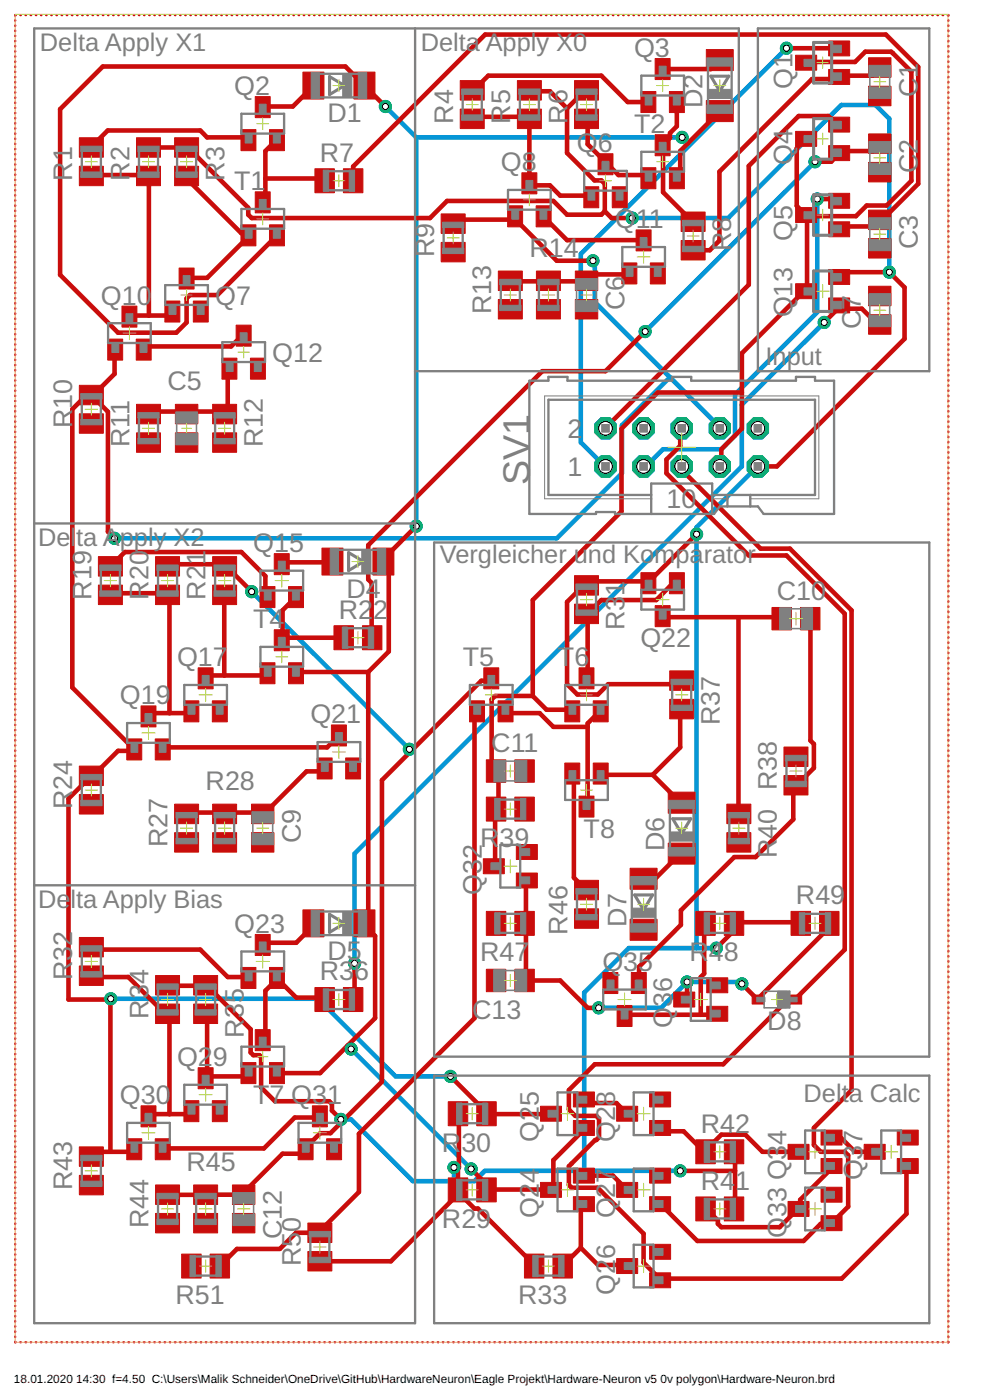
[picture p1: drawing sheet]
<svg xmlns="http://www.w3.org/2000/svg" width="297mm" height="420mm" viewBox="0 0 297 420" stroke-linecap="round" stroke-linejoin="round" font-family="sans-serif">
<defs><g id="words">
<text font-size="11.3" fill="#808080" x="158.8" y="145.7" transform="rotate(-90 158.8 145.7)">SV1</text>
<g font-size="8.1" fill="#808080">
<text x="190.3" y="17.1">Q3</text>
<text x="70.3" y="28.5">Q2</text>
<text x="237.8" y="26.7" transform="rotate(-90 237.8 26.7)">Q1</text>
<text x="275.4" y="29.1" transform="rotate(-90 275.4 29.1)">C1</text>
<text x="210.8" y="32.5" transform="rotate(-90 210.8 32.5)">D2</text>
<text x="98.2" y="36.5">D1</text>
<text x="136" y="37.1" transform="rotate(-90 136 37.1)">R4</text>
<text x="153.1" y="37.1" transform="rotate(-90 153.1 37.1)">R5</text>
<text x="170.3" y="37.1" transform="rotate(-90 170.3 37.1)">R6</text>
<text x="190.3" y="40">T2</text>
<text x="173.1" y="45.7">Q6</text>
<text x="96" y="48.5">R7</text>
<text x="150.3" y="51.4">Q8</text>
<text x="237.8" y="49.6" transform="rotate(-90 237.8 49.6)">Q4</text>
<text x="275.4" y="52" transform="rotate(-90 275.4 52)">C2</text>
<text x="21.7" y="54.3" transform="rotate(-90 21.7 54.3)">R1</text>
<text x="38.8" y="54.3" transform="rotate(-90 38.8 54.3)">R2</text>
<text x="67.4" y="54.3" transform="rotate(-90 67.4 54.3)">R3</text>
<text x="70.3" y="57.1">T1</text>
<text x="184.5" y="68.5">Q11</text>
<text x="130.3" y="77.1" transform="rotate(-90 130.3 77.1)">R9</text>
<text x="158.8" y="77.1">R14</text>
<text x="219.4" y="75.4" transform="rotate(-90 219.4 75.4)">R8</text>
<text x="237.8" y="72.4" transform="rotate(-90 237.8 72.4)">Q5</text>
<text x="275.4" y="74.8" transform="rotate(-90 275.4 74.8)">C3</text>
<text x="30.3" y="91.4">Q10</text>
<text x="64.5" y="91.4">Q7</text>
<text x="147.4" y="94.3" transform="rotate(-90 147.4 94.3)">R13</text>
<text x="187.4" y="93.1" transform="rotate(-90 187.4 93.1)">C6</text>
<text x="237.8" y="95.3" transform="rotate(-90 237.8 95.3)">Q13</text>
<text x="258.3" y="98.8" transform="rotate(-90 258.3 98.8)">C7</text>
<text x="81.7" y="108.5">Q12</text>
<text x="50.3" y="117.1">C5</text>
<text x="21.7" y="128.5" transform="rotate(-90 21.7 128.5)">R10</text>
<text x="170.3" y="131.4">2</text>
<text x="38.8" y="134.3" transform="rotate(-90 38.8 134.3)">R11</text>
<text x="78.8" y="134.3" transform="rotate(-90 78.8 134.3)">R12</text>
<text x="170.3" y="142.8">1</text>
<text x="200" y="152.5">10</text>
<text x="76" y="165.7">Q15</text>
<text x="27.4" y="180" transform="rotate(-90 27.4 180)">R19</text>
<text x="44.5" y="180" transform="rotate(-90 44.5 180)">R20</text>
<text x="61.7" y="180" transform="rotate(-90 61.7 180)">R21</text>
<text x="104" y="179.4">D4</text>
<text x="187.4" y="178.7" transform="rotate(-90 187.4 178.7)">1</text>
<text x="233.1" y="180">C10</text>
<text x="101.7" y="185.7">R2</text>
<text x="112" y="185.7">2</text>
<text x="76" y="188.5">T4</text>
<text x="187.4" y="189" transform="rotate(-90 187.4 189)">R3</text>
<text x="192.2" y="194.3">Q22</text>
<text x="53.1" y="200">Q17</text>
<text x="138.8" y="200">T5</text>
<text x="167.4" y="200">T</text>
<text x="172.3" y="200">6</text>
<text x="36" y="211.4">Q19</text>
<text x="93.1" y="217.1">Q21</text>
<text x="216" y="217.6" transform="rotate(-90 216 217.6)">R37</text>
<text x="147.4" y="225.7">C11</text>
<text x="61.7" y="237.1">R28</text>
<text x="233.1" y="237.1" transform="rotate(-90 233.1 237.1)">R38</text>
<text x="21.7" y="242.8" transform="rotate(-90 21.7 242.8)">R24</text>
<text x="175.1" y="251.4">T8</text>
<text x="50.3" y="254.3" transform="rotate(-90 50.3 254.3)">R27</text>
<text x="90.3" y="253.1" transform="rotate(-90 90.3 253.1)">C9</text>
<text x="144" y="254.3">R</text>
<text x="149.9" y="254.3">39</text>
<text x="199.4" y="255.4" transform="rotate(-90 199.4 255.4)">D6</text>
<text x="233.1" y="257.6" transform="rotate(-90 233.1 257.6)">R40</text>
<text x="144.5" y="268.5" transform="rotate(-90 144.5 268.5)">Q32</text>
<text x="238.8" y="271.4">R49</text>
<text x="70.3" y="280">Q23</text>
<text x="170.3" y="280.5" transform="rotate(-90 170.3 280.5)">R46</text>
<text x="188" y="278.3" transform="rotate(-90 188 278.3)">D7</text>
<text x="98.2" y="288">D5</text>
<text x="144" y="288.5">R47</text>
<text x="180.7" y="291.4">Q35</text>
<text x="206.9" y="288.5">R</text>
<text x="212.7" y="288.5">48</text>
<text x="21.7" y="294.3" transform="rotate(-90 21.7 294.3)">R32</text>
<text x="96" y="294.3">R36</text>
<text x="44.5" y="305.7" transform="rotate(-90 44.5 305.7)">R34</text>
<text x="141.7" y="305.7">C13</text>
<text x="201.7" y="302.3" transform="rotate(-90 201.7 302.3)">36</text>
<text x="73.1" y="311.4" transform="rotate(-90 73.1 311.4)">R35</text>
<text x="201.7" y="308.5" transform="rotate(-90 201.7 308.5)">Q</text>
<text x="230.2" y="309.1">D8</text>
<text x="53.1" y="320">Q2</text>
<text x="63.9" y="320">9</text>
<text x="36" y="331.4">Q30</text>
<text x="76" y="331.4">T7 Q31</text>
<text x="161.7" y="332.1" transform="rotate(-90 161.7 332.1)">5</text>
<text x="210.3" y="340">R42</text>
<text x="132.6" y="345.7">R</text>
<text x="138.4" y="345.7">30</text>
<text x="161.7" y="342.8" transform="rotate(-90 161.7 342.8)">Q2</text>
<text x="184.5" y="342.8" transform="rotate(-90 184.5 342.8)">Q28</text>
<text x="236" y="343.5" transform="rotate(-90 236 343.5)">4</text>
<text x="258.8" y="343.5" transform="rotate(-90 258.8 343.5)">7</text>
<text x="56" y="351.4">R45</text>
<text x="21.7" y="357.1" transform="rotate(-90 21.7 357.1)">R43</text>
<text x="161.7" y="354.9" transform="rotate(-90 161.7 354.9)">4</text>
<text x="210.3" y="357.1">R4</text>
<text x="220.6" y="357.1">1</text>
<text x="258.8" y="354.3" transform="rotate(-90 258.8 354.3)">Q3</text>
<text x="161.7" y="365.7" transform="rotate(-90 161.7 365.7)">Q2</text>
<text x="184.5" y="365.7" transform="rotate(-90 184.5 365.7)">Q27</text>
<text x="44.5" y="368.5" transform="rotate(-90 44.5 368.5)">R44</text>
<text x="84.5" y="371.9" transform="rotate(-90 84.5 371.9)">C12</text>
<text x="90.3" y="369.7" transform="rotate(-90 90.3 369.7)">0</text>
<text x="132.6" y="368.5">R29</text>
<text x="236" y="371.4" transform="rotate(-90 236 371.4)">Q33 Q3</text>
<text x="184.5" y="377.8" transform="rotate(-90 184.5 377.8)">6</text>
<text x="90.3" y="380" transform="rotate(-90 90.3 380)">R5</text>
<text x="184.5" y="388.5" transform="rotate(-90 184.5 388.5)">Q2</text>
<text x="52.6" y="391.4">R51</text>
<text x="155.5" y="391.4">R33</text>
</g>
<g font-size="7.6" fill="#808080">
<text x="12" y="15.4">Delta Apply X1</text>
<text x="126.3" y="15.4">Delta Apply X0</text>
<text x="229.7" y="109.7">Input</text>
<text x="11.4" y="164">Del</text>
<text x="22.8" y="164">ta Apply X2</text>
<text x="132" y="169.1">Vergleicher und Kompa</text>
<text x="211.1" y="169.1">rator</text>
<text x="11.4" y="272.5">De</text>
<text x="21.1" y="272.5">l</text>
<text x="22.8" y="272.5">ta Apply Bias</text>
<text x="241.1" y="330.8">Delta Calc</text>
</g>
<g font-size="3.5">
<text x="4.2" y="415">18.01.2020</text>
<text x="22.9" y="415">14:30 f=4.50 C:\Users\Malik Schneider\OneDrive\GitHub\HardwareNeuron\Eagle Projekt\Hardware-Neuron v5</text>
<text x="198.2" y="415">0v polygon\Hardware-Neuron.brd</text>
</g>
</g></defs>
<g fill="none" stroke="#0696d7" stroke-width="1.4">
<path d="M236 14.5l-61.7 61.7v56.6l7.4 7.2M115.6 32l9.3 9.2M124.9 41.2h79.8M124.9 41.2v116.7M244.5 48.5l-50.9 51M245.2 59.7v34l-24.7 24.7v12.3l-4.1 4.1h-17.5l-5.1 5.2h-.7M177.9 78.3l.6 .5v11.9l22.5 22.5M189.7 65.4h28.8l33.9-33.9h10.3l4.1 4.1v46.1M247.3 96.8l-24.7 24.7v18.5l-116.2 116.2v32.9M201 113.2l14.4 14.4 .6 .9M201 113.2l-14.4 14.4v14.4l-19.6 19.6h-132.6M227.4 140l-18.4 18.2v126.3"/>
<path d="M75.5 177.6l47.3 47.3M33.2 299.7h62.2l23.3 23.3h16.5M214.9 284.5h-26.2l-13.4 13.4v53.5M222.6 295.3l-.6-.6h-15.9l-7.7 7.8h-18.8M105.3 314.8l36.1 36M102.3 336h3l18.6 18.5h18.5l3.1-3.1h58.6M136.2 350.4v4.1"/>
</g>
<circle cx="181.7" cy="140" r="3.5" fill="#0dab76" stroke="#0dab76" stroke-width=".3"/>
<circle cx="181.7" cy="140" r="2.05" fill="#fff" stroke="#000" stroke-width=".3"/>
<circle cx="181.7" cy="128.5" r="3.5" fill="#0dab76" stroke="#0dab76" stroke-width=".3"/>
<circle cx="181.7" cy="128.5" r="2.05" fill="#fff" stroke="#000" stroke-width=".3"/>
<circle cx="193.1" cy="140" r="3.5" fill="#0dab76" stroke="#0dab76" stroke-width=".3"/>
<circle cx="193.1" cy="140" r="2.05" fill="#fff" stroke="#000" stroke-width=".3"/>
<circle cx="193.1" cy="128.5" r="3.5" fill="#0dab76" stroke="#0dab76" stroke-width=".3"/>
<circle cx="193.1" cy="128.5" r="2.05" fill="#fff" stroke="#000" stroke-width=".3"/>
<circle cx="204.5" cy="140" r="3.5" fill="#0dab76" stroke="#0dab76" stroke-width=".3"/>
<circle cx="204.5" cy="140" r="2.05" fill="#fff" stroke="#000" stroke-width=".3"/>
<circle cx="204.5" cy="128.5" r="3.5" fill="#0dab76" stroke="#0dab76" stroke-width=".3"/>
<circle cx="204.5" cy="128.5" r="2.05" fill="#fff" stroke="#000" stroke-width=".3"/>
<circle cx="216" cy="140" r="3.5" fill="#0dab76" stroke="#0dab76" stroke-width=".3"/>
<circle cx="216" cy="140" r="2.05" fill="#fff" stroke="#000" stroke-width=".3"/>
<circle cx="216" cy="128.5" r="3.5" fill="#0dab76" stroke="#0dab76" stroke-width=".3"/>
<circle cx="216" cy="128.5" r="2.05" fill="#fff" stroke="#000" stroke-width=".3"/>
<circle cx="227.4" cy="140" r="3.5" fill="#0dab76" stroke="#0dab76" stroke-width=".3"/>
<circle cx="227.4" cy="140" r="2.05" fill="#fff" stroke="#000" stroke-width=".3"/>
<circle cx="227.4" cy="128.5" r="3.5" fill="#0dab76" stroke="#0dab76" stroke-width=".3"/>
<circle cx="227.4" cy="128.5" r="2.05" fill="#fff" stroke="#000" stroke-width=".3"/>
<circle cx="102.3" cy="336" r="1.82" fill="#0dab76" stroke="#0dab76" stroke-width=".3"/>
<circle cx="102.3" cy="336" r=".91" fill="#fff" stroke="#000" stroke-width=".3"/>
<circle cx="75.5" cy="177.6" r="1.82" fill="#0dab76" stroke="#0dab76" stroke-width=".3"/>
<circle cx="75.5" cy="177.6" r=".91" fill="#fff" stroke="#000" stroke-width=".3"/>
<circle cx="122.8" cy="224.9" r="1.82" fill="#0dab76" stroke="#0dab76" stroke-width=".3"/>
<circle cx="122.8" cy="224.9" r=".91" fill="#fff" stroke="#000" stroke-width=".3"/>
<circle cx="204.1" cy="351.4" r="1.82" fill="#0dab76" stroke="#0dab76" stroke-width=".3"/>
<circle cx="204.1" cy="351.4" r=".91" fill="#fff" stroke="#000" stroke-width=".3"/>
<circle cx="214.9" cy="284.5" r="1.82" fill="#0dab76" stroke="#0dab76" stroke-width=".3"/>
<circle cx="214.9" cy="284.5" r=".91" fill="#fff" stroke="#000" stroke-width=".3"/>
<circle cx="136.2" cy="350.4" r="1.82" fill="#0dab76" stroke="#0dab76" stroke-width=".3"/>
<circle cx="136.2" cy="350.4" r=".91" fill="#fff" stroke="#000" stroke-width=".3"/>
<circle cx="209" cy="160.3" r="1.82" fill="#0dab76" stroke="#0dab76" stroke-width=".3"/>
<circle cx="209" cy="160.3" r=".91" fill="#fff" stroke="#000" stroke-width=".3"/>
<circle cx="189.7" cy="65.4" r="1.82" fill="#0dab76" stroke="#0dab76" stroke-width=".3"/>
<circle cx="189.7" cy="65.4" r=".91" fill="#fff" stroke="#000" stroke-width=".3"/>
<circle cx="266.8" cy="81.7" r="1.82" fill="#0dab76" stroke="#0dab76" stroke-width=".3"/>
<circle cx="266.8" cy="81.7" r=".91" fill="#fff" stroke="#000" stroke-width=".3"/>
<circle cx="245.2" cy="59.7" r="1.82" fill="#0dab76" stroke="#0dab76" stroke-width=".3"/>
<circle cx="245.2" cy="59.7" r=".91" fill="#fff" stroke="#000" stroke-width=".3"/>
<circle cx="236" cy="14.5" r="1.82" fill="#0dab76" stroke="#0dab76" stroke-width=".3"/>
<circle cx="236" cy="14.5" r=".91" fill="#fff" stroke="#000" stroke-width=".3"/>
<circle cx="204.7" cy="41.2" r="1.82" fill="#0dab76" stroke="#0dab76" stroke-width=".3"/>
<circle cx="204.7" cy="41.2" r=".91" fill="#fff" stroke="#000" stroke-width=".3"/>
<circle cx="115.6" cy="32" r="1.82" fill="#0dab76" stroke="#0dab76" stroke-width=".3"/>
<circle cx="115.6" cy="32" r=".91" fill="#fff" stroke="#000" stroke-width=".3"/>
<circle cx="141.4" cy="350.8" r="1.82" fill="#0dab76" stroke="#0dab76" stroke-width=".3"/>
<circle cx="141.4" cy="350.8" r=".91" fill="#fff" stroke="#000" stroke-width=".3"/>
<circle cx="105.3" cy="314.8" r="1.82" fill="#0dab76" stroke="#0dab76" stroke-width=".3"/>
<circle cx="105.3" cy="314.8" r=".91" fill="#fff" stroke="#000" stroke-width=".3"/>
<circle cx="124.9" cy="157.9" r="1.82" fill="#0dab76" stroke="#0dab76" stroke-width=".3"/>
<circle cx="124.9" cy="157.9" r=".91" fill="#fff" stroke="#000" stroke-width=".3"/>
<circle cx="177.9" cy="78.3" r="1.82" fill="#0dab76" stroke="#0dab76" stroke-width=".3"/>
<circle cx="177.9" cy="78.3" r=".91" fill="#fff" stroke="#000" stroke-width=".3"/>
<circle cx="135.2" cy="323" r="1.82" fill="#0dab76" stroke="#0dab76" stroke-width=".3"/>
<circle cx="135.2" cy="323" r=".91" fill="#fff" stroke="#000" stroke-width=".3"/>
<circle cx="33.2" cy="299.7" r="1.82" fill="#0dab76" stroke="#0dab76" stroke-width=".3"/>
<circle cx="33.2" cy="299.7" r=".91" fill="#fff" stroke="#000" stroke-width=".3"/>
<circle cx="34.4" cy="161.6" r="1.82" fill="#0dab76" stroke="#0dab76" stroke-width=".3"/>
<circle cx="34.4" cy="161.6" r=".91" fill="#fff" stroke="#000" stroke-width=".3"/>
<circle cx="106.4" cy="289.1" r="1.82" fill="#0dab76" stroke="#0dab76" stroke-width=".3"/>
<circle cx="106.4" cy="289.1" r=".91" fill="#fff" stroke="#000" stroke-width=".3"/>
<circle cx="247.3" cy="96.8" r="1.82" fill="#0dab76" stroke="#0dab76" stroke-width=".3"/>
<circle cx="247.3" cy="96.8" r=".91" fill="#fff" stroke="#000" stroke-width=".3"/>
<circle cx="193.6" cy="99.5" r="1.82" fill="#0dab76" stroke="#0dab76" stroke-width=".3"/>
<circle cx="193.6" cy="99.5" r=".91" fill="#fff" stroke="#000" stroke-width=".3"/>
<circle cx="244.5" cy="48.5" r="1.82" fill="#0dab76" stroke="#0dab76" stroke-width=".3"/>
<circle cx="244.5" cy="48.5" r=".91" fill="#fff" stroke="#000" stroke-width=".3"/>
<circle cx="206.1" cy="294.7" r="1.82" fill="#0dab76" stroke="#0dab76" stroke-width=".3"/>
<circle cx="206.1" cy="294.7" r=".91" fill="#fff" stroke="#000" stroke-width=".3"/>
<circle cx="222.6" cy="295.3" r="1.82" fill="#0dab76" stroke="#0dab76" stroke-width=".3"/>
<circle cx="222.6" cy="295.3" r=".91" fill="#fff" stroke="#000" stroke-width=".3"/>
<circle cx="179.6" cy="302.5" r="1.82" fill="#0dab76" stroke="#0dab76" stroke-width=".3"/>
<circle cx="179.6" cy="302.5" r=".91" fill="#fff" stroke="#000" stroke-width=".3"/>
<g fill="#c90d0c" stroke="#c90d0c" stroke-width=".3">
<path d="M260.6 63.1h6.7v5.8h-6.7z"/>
<path d="M260.6 71.6h6.7v5.8h-6.7z"/>
<path d="M260.6 40.2h6.7v5.8h-6.7z"/>
<path d="M260.6 48.7h6.7v5.9h-6.7z"/>
<path d="M260.6 17.3h6.7v5.9h-6.7z"/>
<path d="M260.6 25.9h6.7v5.8h-6.7z"/>
<path d="M154.5 290.9h5.8v6.7h-5.8z"/>
<path d="M145.9 290.9h5.9v6.7h-5.9z"/>
<path d="M260.6 94.5h6.7v5.8h-6.7z"/>
<path d="M260.6 85.9h6.7v5.9h-6.7z"/>
<path d="M145.9 228h5.9v6.8h-5.9z"/>
<path d="M154.5 228h5.8v6.8h-5.8z"/>
<path d="M248.6 89.4h6.3v4.5h-6.3z"/>
<path d="M248.6 80.9h6.3v4.5h-6.3z"/>
<path d="M238.7 85.2h6.3v4.4h-6.3z"/>
<path d="M248.6 66.6h6.3v4.5h-6.3z"/>
<path d="M248.6 58h6.3v4.5h-6.3z"/>
<path d="M238.7 62.3h6.3v4.5h-6.3z"/>
<path d="M248.6 43.7h6.3v4.5h-6.3z"/>
<path d="M248.6 35.2h6.3v4.4h-6.3z"/>
<path d="M238.7 39.4h6.3v4.5h-6.3z"/>
<path d="M248.6 20.8h6.3v4.5h-6.3z"/>
<path d="M248.6 12.3h6.3v4.5h-6.3z"/>
<path d="M238.7 16.6h6.3v4.5h-6.3z"/>
<path d="M145 257.7h6.3v4.5h-6.3z"/>
<path d="M154.9 253.4h6.3v4.5h-6.3z"/>
<path d="M154.9 262h6.3v4.5h-6.3z"/>
<path d="M154.5 239.2h5.8v7.2h-5.8z"/>
<path d="M145.9 239.2h5.9v7.2h-5.9z"/>
<path d="M154.5 273.5h5.8v7.2h-5.8z"/>
<path d="M145.9 273.5h5.9v7.2h-5.9z"/>
<path d="M231.6 182.3h5.9v6.7h-5.9z"/>
<path d="M240.2 182.3h5.8v6.7h-5.8z"/>
<path d="M235.2 232.7h7.2v5.9h-7.2z"/>
<path d="M235.2 224.2h7.2v5.8h-7.2z"/>
<path d="M217.3 273.5h5.9v7.2h-5.9z"/>
<path d="M208.8 273.5h5.8v7.2h-5.8z"/>
<path d="M237.3 273.5h5.9v7.2h-5.9z"/>
<path d="M245.9 273.5h5.8v7.2h-5.8z"/>
<path d="M185.1 301.8h4.5v6.3h-4.5z"/>
<path d="M180.9 291.9h4.5v6.3h-4.5z"/>
<path d="M189.4 291.9h4.5v6.3h-4.5z"/>
<path d="M202.1 297.7h6.3v4.5h-6.3z"/>
<path d="M212 293.5h6.4v4.4h-6.4z"/>
<path d="M212 302h6.4v4.5h-6.4z"/>
<path d="M236.9 298.6h3.6v2.7h-3.6z"/>
<path d="M225.7 298.6h3.6v2.7h-3.6z"/>
<path d="M145.2 200.4h4.4v6.3h-4.4z"/>
<path d="M149.4 210.3h4.5v6.3h-4.5z"/>
<path d="M140.9 210.3h4.5v6.3h-4.5z"/>
<path d="M173.7 200.4h4.5v6.3h-4.5z"/>
<path d="M178 210.3h4.5v6.3h-4.5z"/>
<path d="M169.5 210.3h4.4v6.3h-4.4z"/>
<path d="M196.6 181.8h4.5v6.3h-4.5z"/>
<path d="M192.3 171.9h4.5v6.3h-4.5z"/>
<path d="M200.9 171.9h4.4v6.3h-4.4z"/>
<path d="M173.7 238.9h4.5v6.3h-4.5z"/>
<path d="M169.5 229h4.4v6.3h-4.4z"/>
<path d="M178 229h4.5v6.3h-4.5z"/>
<path d="M172.4 172.8h7.2v5.8h-7.2z"/>
<path d="M172.4 181.3h7.2v5.9h-7.2z"/>
<path d="M200.9 201.3h7.2v5.9h-7.2z"/>
<path d="M200.9 209.9h7.2v5.8h-7.2z"/>
<path d="M172.4 264.2h7.2v5.8h-7.2z"/>
<path d="M172.4 272.8h7.2v5.8h-7.2z"/>
<path d="M218.1 241.3h7.2v5.9h-7.2z"/>
<path d="M218.1 249.9h7.2v5.8h-7.2z"/>
<path d="M200.5 253h8.1v6.3h-8.1z"/>
<path d="M200.5 237.7h8.1v6.4h-8.1z"/>
<path d="M189.1 275.9h8v6.3h-8z"/>
<path d="M189.1 260.6h8v6.3h-8z"/>
<path d="M185 377.7h6.3v4.5h-6.3z"/>
<path d="M194.9 373.4h6.3v4.5h-6.3z"/>
<path d="M194.9 382h6.3v4.5h-6.3z"/>
<path d="M162.2 354.9h6.3v4.4h-6.3z"/>
<path d="M172 350.6h6.4v4.5h-6.4z"/>
<path d="M172 359.1h6.4v4.5h-6.4z"/>
<path d="M185 354.9h6.3v4.4h-6.3z"/>
<path d="M194.9 350.6h6.3v4.5h-6.3z"/>
<path d="M194.9 359.1h6.3v4.5h-6.3z"/>
<path d="M162.2 332h6.3v4.5h-6.3z"/>
<path d="M172 327.7h6.4v4.5h-6.4z"/>
<path d="M172 336.3h6.4v4.5h-6.4z"/>
<path d="M185 332h6.3v4.5h-6.3z"/>
<path d="M194.9 327.7h6.3v4.5h-6.3z"/>
<path d="M194.9 336.3h6.3v4.5h-6.3z"/>
<path d="M236.4 343.4h6.3v4.5h-6.3z"/>
<path d="M246.3 339.2h6.3v4.4h-6.3z"/>
<path d="M246.3 347.7h6.3v4.5h-6.3z"/>
<path d="M259.3 343.4h6.3v4.5h-6.3z"/>
<path d="M269.2 339.2h6.3v4.4h-6.3z"/>
<path d="M269.2 347.7h6.3v4.5h-6.3z"/>
<path d="M236.4 360.6h6.3v4.5h-6.3z"/>
<path d="M246.3 356.3h6.3v4.5h-6.3z"/>
<path d="M246.3 364.8h6.3v4.5h-6.3z"/>
<path d="M165.9 376.4h5.8v7.2h-5.8z"/>
<path d="M157.4 376.4h5.8v7.2h-5.8z"/>
<path d="M143 353.5h5.9v7.2h-5.9z"/>
<path d="M134.5 353.5h5.8v7.2h-5.8z"/>
<path d="M143 330.6h5.9v7.2h-5.9z"/>
<path d="M134.5 330.6h5.8v7.2h-5.8z"/>
<path d="M208.8 342.1h5.8v7.2h-5.8z"/>
<path d="M217.3 342.1h5.9v7.2h-5.9z"/>
<path d="M208.8 359.2h5.8v7.2h-5.8z"/>
<path d="M217.3 359.2h5.9v7.2h-5.9z"/>
<path d="M196.6 17.6h4.5v6.3h-4.5z"/>
<path d="M200.9 27.5h4.4v6.3h-4.4z"/>
<path d="M192.3 27.5h4.5v6.3h-4.5z"/>
<path d="M211.9 30.2h8.1v6.3h-8.1z"/>
<path d="M211.9 14.9h8.1v6.3h-8.1z"/>
<path d="M204.4 63.6h7.2v5.9h-7.2z"/>
<path d="M204.4 72.2h7.2v5.8h-7.2z"/>
<path d="M196.6 40.4h4.5v6.3h-4.5z"/>
<path d="M200.9 50.3h4.4v6.3h-4.4z"/>
<path d="M192.3 50.3h4.5v6.3h-4.5z"/>
<path d="M172.4 32.7h7.2v5.9h-7.2z"/>
<path d="M172.4 24.2h7.2v5.8h-7.2z"/>
<path d="M138.1 32.7h7.2v5.9h-7.2z"/>
<path d="M138.1 24.2h7.2v5.8h-7.2z"/>
<path d="M155.2 32.7h7.2v5.9h-7.2z"/>
<path d="M155.2 24.2h7.2v5.8h-7.2z"/>
<path d="M132.4 72.7h7.2v5.9h-7.2z"/>
<path d="M132.4 64.2h7.2v5.8h-7.2z"/>
<path d="M149.5 89.9h7.2v5.8h-7.2z"/>
<path d="M149.5 81.3h7.2v5.9h-7.2z"/>
<path d="M161 89.9h7.1v5.8h-7.1z"/>
<path d="M161 81.3h7.1v5.9h-7.1z"/>
<path d="M172.6 81.3h6.7v5.9h-6.7z"/>
<path d="M172.6 89.9h6.7v5.8h-6.7z"/>
<path d="M156.6 51.9h4.5v6.3h-4.5z"/>
<path d="M160.9 61.8h4.5v6.3h-4.5z"/>
<path d="M152.3 61.8h4.5v6.3h-4.5z"/>
<path d="M190.9 69h4.4v6.3h-4.4z"/>
<path d="M195.1 78.9h4.5v6.3h-4.5z"/>
<path d="M186.6 78.9h4.5v6.3h-4.5z"/>
<path d="M179.4 46.1h4.5v6.4h-4.5z"/>
<path d="M183.7 56h4.5v6.4h-4.5z"/>
<path d="M175.2 56h4.5v6.4h-4.5z"/>
<path d="M82.3 166.2h4.5v6.3h-4.5z"/>
<path d="M86.6 176h4.5v6.4h-4.5z"/>
<path d="M78 176h4.5v6.4h-4.5z"/>
<path d="M111.9 164.5h6.3v8.1h-6.3z"/>
<path d="M96.6 164.5h6.3v8.1h-6.3z"/>
<path d="M100.2 187.8h5.8v7.2h-5.8z"/>
<path d="M108.8 187.8h5.8v7.2h-5.8z"/>
<path d="M82.3 189h4.5v6.3h-4.5z"/>
<path d="M86.6 198.9h4.5v6.3h-4.5z"/>
<path d="M78 198.9h4.5v6.3h-4.5z"/>
<path d="M63.8 175.6h7.2v5.8h-7.2z"/>
<path d="M63.8 167h7.2v5.9h-7.2z"/>
<path d="M29.5 175.6h7.2v5.8h-7.2z"/>
<path d="M29.5 167h7.2v5.9h-7.2z"/>
<path d="M46.7 175.6h7.2v5.8h-7.2z"/>
<path d="M46.7 167h7.2v5.9h-7.2z"/>
<path d="M23.8 238.5h7.2v5.8h-7.2z"/>
<path d="M23.8 229.9h7.2v5.9h-7.2z"/>
<path d="M52.4 249.9h7.2v5.8h-7.2z"/>
<path d="M52.4 241.3h7.2v5.9h-7.2z"/>
<path d="M63.8 249.9h7.2v5.8h-7.2z"/>
<path d="M63.8 241.3h7.2v5.9h-7.2z"/>
<path d="M75.5 241.3h6.7v5.9h-6.7z"/>
<path d="M75.5 249.9h6.7v5.8h-6.7z"/>
<path d="M42.3 211.9h4.5v6.3h-4.5z"/>
<path d="M46.6 221.8h4.5v6.3h-4.5z"/>
<path d="M38 221.8h4.5v6.3h-4.5z"/>
<path d="M99.4 217.6h4.5v6.3h-4.5z"/>
<path d="M103.7 227.5h4.5v6.3h-4.5z"/>
<path d="M95.2 227.5h4.5v6.3h-4.5z"/>
<path d="M59.5 200.4h4.4v6.3h-4.4z"/>
<path d="M63.7 210.3h4.5v6.3h-4.5z"/>
<path d="M55.2 210.3h4.5v6.3h-4.5z"/>
<path d="M76.6 29h4.5v6.3h-4.5z"/>
<path d="M80.9 38.9h4.4v6.3h-4.4z"/>
<path d="M72.3 38.9h4.5v6.3h-4.5z"/>
<path d="M106.2 21.6h6.3v8.1h-6.3z"/>
<path d="M90.9 21.6h6.3v8.1h-6.3z"/>
<path d="M94.5 50.7h5.8v7.1h-5.8z"/>
<path d="M103 50.7h5.9v7.1h-5.9z"/>
<path d="M76.6 57.6h4.5v6.3h-4.5z"/>
<path d="M80.9 67.5h4.4v6.3h-4.4z"/>
<path d="M72.3 67.5h4.5v6.3h-4.5z"/>
<path d="M52.4 49.9h7.2v5.8h-7.2z"/>
<path d="M52.4 41.3h7.2v5.9h-7.2z"/>
<path d="M23.8 49.9h7.2v5.8h-7.2z"/>
<path d="M23.8 41.3h7.2v5.9h-7.2z"/>
<path d="M41 49.9h7.2v5.8h-7.2z"/>
<path d="M41 41.3h7.2v5.9h-7.2z"/>
<path d="M23.8 124.2h7.2v5.8h-7.2z"/>
<path d="M23.8 115.6h7.2v5.9h-7.2z"/>
<path d="M63.8 129.9h7.2v5.8h-7.2z"/>
<path d="M63.8 121.3h7.2v5.9h-7.2z"/>
<path d="M41 129.9h7.2v5.8h-7.2z"/>
<path d="M41 121.3h7.2v5.9h-7.2z"/>
<path d="M52.6 121.3h6.8v5.9h-6.8z"/>
<path d="M52.6 129.9h6.8v5.8h-6.8z"/>
<path d="M36.6 91.9h4.5v6.3h-4.5z"/>
<path d="M40.9 101.8h4.5v6.3h-4.5z"/>
<path d="M32.3 101.8h4.5v6.3h-4.5z"/>
<path d="M70.9 97.6h4.5v6.3h-4.5z"/>
<path d="M75.1 107.5h4.5v6.3h-4.5z"/>
<path d="M66.6 107.5h4.5v6.3h-4.5z"/>
<path d="M53.7 80.4h4.5v6.3h-4.5z"/>
<path d="M58 90.3h4.5v6.3h-4.5z"/>
<path d="M49.5 90.3h4.5v6.3h-4.5z"/>
<path d="M76.6 280.4h4.5v6.3h-4.5z"/>
<path d="M80.9 290.3h4.4v6.4h-4.4z"/>
<path d="M72.3 290.3h4.5v6.4h-4.5z"/>
<path d="M106.2 273.1h6.3v8.1h-6.3z"/>
<path d="M90.9 273.1h6.3v8.1h-6.3z"/>
<path d="M94.5 296.4h5.8v7.2h-5.8z"/>
<path d="M103 296.4h5.9v7.2h-5.9z"/>
<path d="M76.6 309h4.5v6.3h-4.5z"/>
<path d="M80.9 318.9h4.4v6.3h-4.4z"/>
<path d="M72.3 318.9h4.5v6.3h-4.5z"/>
<path d="M58.1 301.3h7.2v5.9h-7.2z"/>
<path d="M58.1 292.8h7.2v5.8h-7.2z"/>
<path d="M23.8 289.9h7.2v5.8h-7.2z"/>
<path d="M23.8 281.3h7.2v5.9h-7.2z"/>
<path d="M46.7 301.3h7.2v5.9h-7.2z"/>
<path d="M46.7 292.8h7.2v5.8h-7.2z"/>
<path d="M23.8 352.7h7.2v5.9h-7.2z"/>
<path d="M23.8 344.2h7.2v5.8h-7.2z"/>
<path d="M46.7 364.2h7.2v5.8h-7.2z"/>
<path d="M46.7 355.6h7.2v5.9h-7.2z"/>
<path d="M58.1 364.2h7.2v5.8h-7.2z"/>
<path d="M58.1 355.6h7.2v5.9h-7.2z"/>
<path d="M69.7 355.6h6.8v5.9h-6.8z"/>
<path d="M69.7 364.2h6.8v5.8h-6.8z"/>
<path d="M42.3 331.9h4.5v6.3h-4.5z"/>
<path d="M46.6 341.8h4.5v6.3h-4.5z"/>
<path d="M38 341.8h4.5v6.3h-4.5z"/>
<path d="M93.7 331.9h4.5v6.3h-4.5z"/>
<path d="M98 341.8h4.5v6.3h-4.5z"/>
<path d="M89.5 341.8h4.4v6.3h-4.4z"/>
<path d="M59.5 320.4h4.4v6.3h-4.4z"/>
<path d="M63.7 330.3h4.5v6.3h-4.5z"/>
<path d="M55.2 330.3h4.5v6.3h-4.5z"/>
<path d="M92.4 375.6h7.2v5.8h-7.2z"/>
<path d="M92.4 367.1h7.2v5.8h-7.2z"/>
<path d="M63 376.4h5.9v7.2h-5.9z"/>
<path d="M54.5 376.4h5.8v7.2h-5.8z"/>
</g>
<g fill="none" stroke="#c90d0c" stroke-width="1.4">
<path d="M216 18l-2.7 2.7h-14.5M236 14.5h15.8M241.9 18.8l.2-.2h14.4l3.1-3.1h7.8l6.1 6v32.8l-7.5 7.4h-6l-3.2 3.2h-14.7M267.8 16h.1M94 25.7l-6.1 6.3h-8.3l-.8 .2M115.6 32l-12-12h-72.8l-12.8 12.8v49.7l17.4 17.3h17.5l3.1-3v-7.2l1-1.1h8.2l17.9-17.9M141.7 35.7l.7-.6h16.4v20.5h6.2l3.1 3.1h9.2l.1 .5M141.7 27.1l.7-.3 4.1-4.1h33.9l7.9 7.9h6.2M158.8 27.1v.3h6.2l5.1 5.1M170.1 32.5v13.4l8.3 8.2h2l1.1 1.1v8.2M176 27.1l-.7 .3-5.2 5.1M176 35.7l.3 .4v7.2l5.2 5.1 .2 .9 .8 .1 3.1 3.1h8.2l.7 1"/>
<path d="M203.1 30.6v7.3l-2.1 2v1.5l-2.2 2.2 .1 14.1 9.1 8.8M216 33.3l-9.6 9.7M251.8 37.4l-3.3-2.6h-8.9l-14.9 15v35.6l-43 43.1M264 20.3l-2.3 2.4h-9.3l-.6 .4-.4 .6h-7.8l-27.7 27.8v20.7l-2.9 2.9h-5M27.4 52.8l.8-.3h15.4l1 .3 .1 41.9M44.6 44.3h11.8l18.1 18.1v2l1 1h53.5l5.1-5.1h31.9l4.1 4.1h10.3l1.1-1M56 52.8v.8l16.4 16.4h2.1v.6v.5l-12.4 12.3h-6.1v.2M74.5 42.1v-.9h-12.4l-2-2h-27.8l-4.9 5.1M79.6 53.6h17.5l.3 .7M83.1 42.1l-3.5 3.2v14.4l-.8 1M106 54.3v-4.3l39.6-39.6h120.2l9.7 9.7v35.1l-10.7 10.7-.8 .1-.3 .9-1 1.1h-10.3l-.6 .8M204.7 41.2l1.7 1.8"/>
<path d="M206.4 43l-2.3 2.3v7.2l-1 1M241.9 41.7l-2.8 2.8v17.3l3 3.1M245.2 59.7h6.2l.4 .6M264 51.7l-.3 .8M264 43.1l-2.3 2.2h-9.3l-3 3.2h-4.9M136 67.1l1.2-1.2h16.5l.9-1 .1 1 12.3 12.4h10.9M163.1 64.9l7 7.2 23 .1M181.5 63.4l2 2h6.2M242.1 64.9v21.6l-.2 .9-.8 .1-18.5 18.5v22.7l-6.2 6.1v5.2h-.4M51.7 93.5l-.9 .2-1 1h-10.3l-.7 .3M188.8 82.1l-.1 .3h-11.4l-1 1-.3 .9-.7 .1h-10.3l-.5-.1-.5 .1h-10.3l-.6-.1M193.6 99.5l-11.9 11.9h-19l-52.2 52.2v10.3l1 1v16.5h.2"/>
<path d="M197.4 82.1l-.5 .3M247.3 96.8l4.1-4.2 .4-.9 .6 .9h6.2l5.1 5.2 .3-.4M251.8 83.1l1.4-1.4h13.6l4.6 4.6v15.4l-38.3 38.3h-5.7M27.4 118.6h-1.4l-4.3 4.2v83.5l18.6 18.6-.8 .4h-4.1l-7.2 7.2-.8 .3-6.8 6.9v60.3h12.5M27.4 118.6l5 5v36l2 2M34.6 104.9l-.2 .1v7.2l-6.2 6.2-.8 .2M68.8 110.6l-.5 .6v12.3l-.9 .8-.1-.8h-22.6l-.1 .8M73.1 100.7l-.7 .2-3.1 3.1h-25.7l-.5 .9M222.6 117.8h-25.3l-10.8 10.9v24.8l-26.6 26.6v28.8M56 123.5v.8M204.5 128.5l-.4 .2v5.1l-4.1 4.1v4.1l24.7 24.7h11.3l17.4 17.5v100.8l-14.3 14.4-.4 .6-.7 .4h-2l-19 19h-38.5l-7.8 7.8v5.8l1.9 1.9h6.3l.8 .8v5.6l-.8 .8h-.3l-7.9 7.9v5.6l.8 .8h7.8l13.8 13.8v8.7l4.8 4.8 .2 .5 .8-.5h53.6l19.5-19.4v-13.5l.4-.9M204.5 140v1l23.7 23.7h8.8l18.5 18.5v144l-11.3 11.3v5.1l2.1 2.1h7.1l1.1 1v15.4l-5.2 5.2h-3l-5.2 5.1h-31.9l-11.1-11"/>
<path d="M124.9 157.9l-7.8 7.8-2.1 2.8 .6 .3 1 1v25.7l-6.1 6.2M33.1 170l4.4-4.3h34.9l7.2 7.2v6.1l.7 .2M33.1 178.5l.3-.5h16.4l1 1v35M50.3 170l.5-.7h16.5l.1 .7 .9 .4 7.2 7.2M67.4 178.5l-.1 24.2M88.8 179.2l-4 4v8.2M99.8 168.5l-.6 .3h-14.4l-.3 .5M203.1 175v1h-2.1l-4.1 4.1h-16.5l-4.1 4.1h-.3l.3 1v17.5l-.3 .9M209 160.3l-14.2 14.2-.3 .5-.7-.5h-17.5l-.3 1.2-.7-.2-5.2 5.2v24.6l3.1 3.1h6.2l3.1-3.1h21.6l.4-1M84.8 191.4h18.3M84.8 191.4l-.3 .8M198.8 184.9l.1 .3h35l.6 .5"/>
<path d="M221.6 185.2l.1 59.1M243.1 185.7l.1 36.5 1 1.1v7.2l-6.2 6.1v9.3l-11.3 11.3h-6.4l-16 16v4.4l-12.6 12.5v4.9M57.4 213.5l-.4 .5h-12.3l-.1 1M66 213.5l.3 .5M80.3 202.1l-.7 .6h-17.5l-.4 .9M110.5 201.7h-21.6l-.1 .4M110.5 201.7v74l-1.2 1.4 .2 .7 3 3.1v24.7l-16.4 16.5h-13M143.1 213.5l-.7 .5v91.6l-34.7 34.7v17.4l-11.6 11.6-.1 .7h-7.2l-4.8 4.8h-12.9l-5.1 5.2M147.4 203.6l-.9 .7h-2.1l-29.8 29.8v90.6l-15.4 15.4h-3.1l-4.1 4.1-1 2h-6.2l-11.7 11.7v.6h-22.8M151.7 213.5l1 .5h9.2l4.1 4.1h10.3M159.9 208.9h-11.4l-1 1v19.5l1 1.1 .3 .9 .8 .1v11.3h-1.1v16.5l-.3 .7M159.9 208.9l4.1 4.1h7.2l.5 .5"/>
<path d="M180.2 213.5l-.8 .5-3.1 3.1v24.7l-.3 .3M204.5 212.8l-.4 .2v11.3l-8.2 8.2M97.4 230.6l-.3 .9h-5.1l-12.4 12.4-.8 .4-.2-.4h-10.3l-.9 .4-.1-.4h-11.3v.4M101.7 220.7l-3.6 3.6h-48.3l-1 .6M122.8 224.9h1.1M171.7 232.2l.5 .3v30.9l3.8 3.7M180.2 232.2l.2 .3h15.5M195.9 232.5l8.2 8.3 .4 .1M238.8 227.1l-.8 .3M56 252.1v.7M157.8 255.2l.3 .5M204.5 256.2h-.4l-7.2 7.2h-3.1l-.7 .3"/>
<path d="M221.7 252.8l-.1 .3h-2.1M94 277.1v.7l-5.1 5.1h-9.3l-.8 .7M158.1 264.2l-.3 .2v12.4l-.4 .3 .4 .7v16.5M176 275.7h-.7M211.7 277.1l-.4 .7v14.4l-1.1 1v11.3M240.3 277.1l-.2-.3h-19.6l-1 .5v2.7l-4.6 4.5M248.8 277.1l.5 .7-21.6 21.6-.2 .6-4.9-4.7M27.4 292.8l.8 .4h10.3l11.3 11.3 .5-.3 .5 .3v29.9M27.4 284.3l.8 .7h31.9l8.2 8.2h6.2v.3M33.2 299.7l-.1 46M50.3 295.7h11.7l13.2 13.2v7l.8 .8h1.8l.5 .5v9.1l4.2 4.2h16.3l.8 .8v2l2.7 2.7h1M97.4 300l-.3-.6h-8.2l-5.8-5.9-.4 .8-3.1 3v14.4l-.8 .5"/>
<path d="M106.4 289.1v10.3l-.4 .6M157.4 294.3h10.7l8.2 8.2h3.3M183.1 295l-.6 .3M206.1 294.7v4.7l-.8 .6M215.2 295.7l.2 .6M61.7 304.2l.4 .3v18.5M104.3 313.8l1 1M215.2 304.2l-.8 .3h-26.8l-.2 .4M57.4 333.5l-.4 .9h-12.3l-.1 .6M62.1 323l-.4 .6M74.5 322.1v.9h-12.4M96 335l-.9 .4h-6.7l-9.2 9.3h-29.4l-1 .2"/>
<path d="M135.2 323l10.3 10.3 .5 .9h19.3M137.4 334.2l.3 .3v15.9M175.2 338.5l-.9 1v.5l-8.3 8.2v8.8h-20.5v-2.1l-4.1-4.1M175.2 330l.9 1h8.9l3.2 3.2M197.9 329.2l.2 .8M198.1 338.5l.8 1h6.2l6.2 6.2M40.3 344.9l-.8 .8h-10.3l-1 1-.8 .4M136.2 350.4h1.5M137.4 357.8l5 4.9h1l16.5 16.5 .4 .8M137.7 350.4l-.3 .2v7.8l-20.1 20.1h-21.3M175.2 352.8h8.7l4.3 4.3M204.1 351.4h16.4"/>
<path d="M211.3 345.7h.4M211.3 345.7l5.1-5.2h7.2l5.2 5.2h10.8M220.2 345.7l.3 .5v15.5l-.3 1.1M249.5 341.4l2.9 .2 4.1 4.1h5.9M249.5 349.9l-.2 .9-9.2 9.3v2l-.5 .7-5.7 5.5h-17.5l-1-1v-1.1l-3.1-3-.6-.4M272.4 341.4l-.4 .2M174.3 374.5l-5.5 5.5M174.3 374.5l5.1 5.1h8.2l.6 .4M175.2 361.4l-.9 .7v12.4"/>
</g>
<g fill="none" stroke="#c90d0c" stroke-width=".7">
<path d="M4.6 6.1v.1M4.6 7.6v.2M4.6 9.2v.1M4.6 10.7v.2M4.6 12.3v.1M4.6 13.8v.2M4.6 15.3v.2M4.6 16.9v.2M4.6 18.4v.2M4.6 20v.2M4.7 4.5l-.1 .2M6.1 4.5h.2"/>
<path d="M7.6 4.5h.2M9.2 4.5h.2M10.7 4.5h.2M12.3 4.5h.1M13.8 4.5h.2M15.4 4.5h.1M16.9 4.5h.2M18.5 4.5h.1M20 4.5h.2M21.5 4.5h.2M23.1 4.5h.2M24.6 4.5h.2"/>
<path d="M26.2 4.5h.2M27.7 4.5h.2M29.3 4.5h.2M30.8 4.5h.2M32.4 4.5h.2M33.9 4.5h.2M35.5 4.5h.1M37 4.5h.2M38.6 4.5h.1M40.1 4.5h.2M41.7 4.5h.1M43.2 4.5h.2"/>
<path d="M44.7 4.5h.2M46.3 4.5h.2M47.8 4.5h.2M49.4 4.5h.2M50.9 4.5h.2M52.5 4.5h.1M54 4.5h.2M55.6 4.5h.1M57.1 4.5h.2M58.7 4.5h.1M60.2 4.5h.2M61.7 4.5h.2"/>
<path d="M63.3 4.5h.2M64.8 4.5h.2M66.4 4.5h.2M67.9 4.5h.2M69.5 4.5h.2M71 4.5h.2M72.6 4.5h.1M74.1 4.5h.2M75.7 4.5h.1M77.2 4.5h.2M78.8 4.5h.1M80.3 4.5h.2"/>
<path d="M81.9 4.5h.1M83.4 4.5h.2M84.9 4.5h.2M86.5 4.5h.2M88 4.5h.2M89.6 4.5h.1M91.1 4.5h.2M92.7 4.5h.1M94.2 4.5h.2M95.8 4.5h.1M97.3 4.5h.2M98.8 4.5h.2"/>
<path d="M100.4 4.5h.2M101.9 4.5h.2M103.5 4.5h.2M105 4.5h.2M106.6 4.5h.2M108.1 4.5h.2M109.7 4.5h.2M111.2 4.5h.2M112.8 4.5h.1M114.3 4.5h.2M115.9 4.5h.1M117.4 4.5h.2"/>
<path d="M119 4.5h.1M120.5 4.5h.2M122 4.5h.2M123.6 4.5h.2M125.1 4.5h.2M126.7 4.5h.2M128.2 4.5h.2M129.8 4.5h.1M131.3 4.5h.2M132.9 4.5h.1M134.4 4.5h.2M136 4.5h.1"/>
<path d="M137.5 4.5h.2M139 4.5h.2M140.6 4.5h.2M142.1 4.5h.2M143.7 4.5h.1M145.2 4.5h.2M146.8 4.5h.1M148.3 4.5h.2M149.9 4.5h.2M151.4 4.5h.2M153 4.5h.1M154.5 4.5h.2"/>
<path d="M156 4.5h.2M157.6 4.5h.2M159.2 4.5h.1M160.7 4.5h.2M162.2 4.5h.2M163.8 4.5h.2M165.3 4.5h.2M166.9 4.5h.1M168.4 4.5h.2M170 4.5h.1M171.5 4.5h.2M173.1 4.5h.1"/>
<path d="M174.6 4.5h.2M176.1 4.5h.2M177.7 4.5h.2M179.2 4.5h.2M180.8 4.5h.2M182.3 4.5h.2M183.9 4.5h.1M185.4 4.5h.2M187 4.5h.1M188.5 4.5h.2M190.1 4.5h.1M191.6 4.5h.2"/>
<path d="M193.1 4.5h.2M194.7 4.5h.2M196.2 4.5h.2M197.8 4.5h.2M199.3 4.5h.2M200.9 4.5h.2M202.4 4.5h.2M204 4.5h.2M205.5 4.5h.2M207.1 4.5h.1M208.6 4.5h.2M210.2 4.5h.1"/>
<path d="M211.7 4.5h.2M213.3 4.5h.1M214.8 4.5h.2M216.3 4.5h.2M217.9 4.5h.2M219.4 4.5h.2M221 4.5h.1M222.5 4.5h.2M224.1 4.5h.1M225.6 4.5h.2M227.2 4.5h.1M228.7 4.5h.2"/>
<path d="M230.3 4.5h.1M231.8 4.5h.2M233.3 4.5h.2M234.9 4.5h.2M236.4 4.5h.2M238 4.5h.2M239.5 4.5h.2M241.1 4.5h.2M242.6 4.5h.2M244.2 4.5h.1M245.7 4.5h.2M247.3 4.5h.1"/>
<path d="M248.8 4.5h.2M250.4 4.5h.1M251.9 4.5h.2M253.4 4.5h.2M255 4.5h.2M256.5 4.5h.2M258.1 4.5h.2M259.6 4.5h.2M261.2 4.5h.1M262.7 4.5h.2M264.3 4.5h.1M265.8 4.5h.2"/>
<path d="M267.4 4.5h.1M268.9 4.5h.2M270.4 4.5h.2M272 4.5h.2M273.5 4.5h.2M275.1 4.5h.2M276.6 4.5h.2M278.2 4.5h.1M279.7 4.5h.2M281.3 4.5h.2M282.8 4.5h.2M284.4 4.5l.1 .2"/>
<path d="M284.5 6.1v.1M284.5 7.6v.2M284.5 9.2v.1M284.5 10.7v.2M284.5 12.3v.1M284.5 13.8v.2M284.5 15.3v.2M284.5 16.9v.2M284.5 18.4v.2M284.5 20v.2M4.6 21.5v.2M4.6 23.1v.1"/>
<path d="M4.6 24.6v.2M4.6 26.1v.2M4.6 27.7v.2M4.6 29.2v.2M4.6 30.8v.1M4.6 32.3v.2M4.6 33.9v.1M4.6 35.4v.2M4.6 36.9v.2M4.6 38.5v.2M284.5 21.5v.2M284.5 23.1v.1"/>
<path d="M284.5 24.6v.2M284.5 26.1v.2M284.5 27.7v.2M284.5 29.2v.2M284.5 30.8v.1M284.5 32.3v.2M284.5 33.9v.1M284.5 35.4v.2M284.5 36.9v.2M284.5 38.5v.2M4.6 40v.2M4.6 41.6v.1"/>
<path d="M4.6 43.1v.2M4.6 44.7v.1M4.6 46.2v.2M4.6 47.8v.1M4.6 49.3v.2M4.6 50.8v.2M4.6 52.4v.1M4.6 53.9v.2M4.6 55.5v.1M4.6 57v.2M4.6 58.5v.2M284.5 40v.2"/>
<path d="M284.5 41.6v.1M284.5 43.1v.2M284.5 44.7v.1M284.5 46.2v.2M284.5 47.8v.1M284.5 49.3v.2M284.5 50.8v.2M284.5 52.4v.1M284.5 53.9v.2M284.5 55.5v.1M284.5 57v.2M284.5 58.5v.2"/>
<path d="M4.6 60.1v.2M4.6 61.6v.2M4.6 63.2v.2M4.6 64.7v.2M4.6 66.3v.1M4.6 67.8v.2M4.6 69.3v.2M4.6 70.9v.2M4.6 72.4v.2M4.6 74v.1M4.6 75.5v.2M4.6 77.1v.1"/>
<path d="M4.6 78.6v.2M284.5 60.1v.2M284.5 61.6v.2M284.5 63.2v.2M284.5 64.7v.2M284.5 66.3v.1M284.5 67.8v.2M284.5 69.3v.2M284.5 70.9v.2M284.5 72.4v.2M284.5 74v.1M284.5 75.5v.2"/>
<path d="M284.5 77.1v.1M284.5 78.6v.2M4.6 80.2v.1M4.6 81.7v.2M4.6 83.2v.2M4.6 84.8v.1M4.6 86.3v.2M4.6 87.9v.1M4.6 89.4v.2M4.6 91v.1M4.6 92.5v.2M4.6 94v.2"/>
<path d="M4.6 95.6v.2M4.6 97.1v.2M4.6 98.7v.1M284.5 80.2v.1M284.5 81.7v.2M284.5 83.2v.2M284.5 84.8v.1M284.5 86.3v.2M284.5 87.9v.1M284.5 89.4v.2M284.5 91v.1M284.5 92.5v.2"/>
<path d="M284.5 94v.2M284.5 95.6v.2M284.5 97.1v.2M284.5 98.7v.1M4.6 100.2v.2M4.6 101.7v.2M4.6 103.3v.2M4.6 104.8v.2M4.6 106.4v.2M4.6 107.9v.2M4.6 109.5v.1M4.6 111v.2"/>
<path d="M4.6 112.5v.2M4.6 114.1v.2M4.6 115.6v.2M4.6 117.2v.1M4.6 118.7v.2M284.5 100.2v.2M284.5 101.7v.2M284.5 103.3v.2M284.5 104.8v.2M284.5 106.4v.2M284.5 107.9v.2M284.5 109.5v.1"/>
<path d="M284.5 111v.2M284.5 112.5v.2M284.5 114.1v.2M284.5 115.6v.2M284.5 117.2v.1M284.5 118.7v.2M4.6 120.3v.1M4.6 121.8v.2M4.6 123.4v.1M4.6 124.9v.2M4.6 126.4v.2M4.6 128v.2"/>
<path d="M4.6 129.5v.2M4.6 131.1v.1M4.6 132.6v.2M4.6 134.2v.1M4.6 135.7v.2M4.6 137.2v.2M4.6 138.8v.2M284.5 120.3v.1M284.5 121.8v.2M284.5 123.4v.1M284.5 124.9v.2M284.5 126.4v.2"/>
<path d="M284.5 128v.2M284.5 129.5v.2M284.5 131.1v.1M284.5 132.6v.2M284.5 134.2v.1M284.5 135.7v.2M284.5 137.2v.2M284.5 138.8v.2M4.6 140.3v.2M4.6 141.9v.1M4.6 143.4v.2M4.6 144.9v.2"/>
<path d="M4.6 146.5v.2M4.6 148v.2M4.6 149.6v.2M4.6 151.1v.2M4.6 152.7v.1M4.6 154.2v.2M4.6 155.8v.1M4.6 157.3v.2M4.6 158.9v.1M284.5 140.3v.2M284.5 141.9v.1M284.5 143.4v.2"/>
<path d="M284.5 144.9v.2M284.5 146.5v.2M284.5 148v.2M284.5 149.6v.2M284.5 151.1v.2M284.5 152.7v.1M284.5 154.2v.2M284.5 155.8v.1M284.5 157.3v.2M284.5 158.9v.1M4.6 160.4v.2M4.6 161.9v.2"/>
<path d="M4.6 163.5v.1M4.6 165v.2M4.6 166.6v.1M4.6 168.1v.2M4.6 169.7v.1M4.6 171.2v.2M4.6 172.7v.2M4.6 174.3v.2M4.6 175.8v.2M4.6 177.4v.1M4.6 178.9v.2M284.5 160.4v.2"/>
<path d="M284.5 161.9v.2M284.5 163.5v.1M284.5 165v.2M284.5 166.6v.1M284.5 168.1v.2M284.5 169.7v.1M284.5 171.2v.2M284.5 172.7v.2M284.5 174.3v.2M284.5 175.8v.2M284.5 177.4v.1M284.5 178.9v.2"/>
<path d="M4.6 180.4v.2M4.6 182v.2M4.6 183.5v.2M4.6 185.1v.2M4.6 186.6v.2M4.6 188.2v.1M4.6 189.7v.2M4.6 191.2v.2M4.6 192.8v.2M4.6 194.3v.2M4.6 195.9v.1M4.6 197.4v.2"/>
<path d="M4.6 199v.1M284.5 180.4v.2M284.5 182v.2M284.5 183.5v.2M284.5 185.1v.2M284.5 186.6v.2M284.5 188.2v.1M284.5 189.7v.2M284.5 191.2v.2M284.5 192.8v.2M284.5 194.3v.2M284.5 195.9v.1"/>
<path d="M284.5 197.4v.2M284.5 199v.1M4.6 200.5v.2M4.6 202.1v.1M4.6 203.6v.2M4.6 205.1v.2M4.6 206.7v.2M4.6 208.2v.2M4.6 209.8v.1M4.6 211.3v.2M4.6 212.9v.1M4.6 214.4v.2"/>
<path d="M4.6 215.9v.2M4.6 217.5v.2M4.6 219v.2M284.5 200.5v.2M284.5 202.1v.1M284.5 203.6v.2M284.5 205.1v.2M284.5 206.7v.2M284.5 208.2v.2M284.5 209.8v.1M284.5 211.3v.2M284.5 212.9v.1"/>
<path d="M284.5 214.4v.2M284.5 215.9v.2M284.5 217.5v.2M284.5 219v.2M4.6 220.6v.1M4.6 222.1v.2M4.6 223.6v.2M4.6 225.2v.2M4.6 226.7v.2M4.6 228.3v.2M4.6 229.8v.2M4.6 231.4v.1"/>
<path d="M4.6 232.9v.2M4.6 234.5v.1M4.6 236v.2M4.6 237.5v.2M4.6 239.1v.1M284.5 220.6v.1M284.5 222.1v.2M284.5 223.6v.2M284.5 225.2v.2M284.5 226.7v.2M284.5 228.3v.2M284.5 229.8v.2"/>
<path d="M284.5 231.4v.1M284.5 232.9v.2M284.5 234.5v.1M284.5 236v.2M284.5 237.5v.2M284.5 239.1v.1M4.6 240.6v.2M4.6 242.2v.1M4.6 243.7v.2M4.6 245.3v.1M4.6 246.8v.2M4.6 248.3v.2"/>
<path d="M4.6 249.9v.2M4.6 251.4v.2M4.6 253v.2M4.6 254.5v.2M4.6 256.1v.1M4.6 257.6v.2M4.6 259.1v.2M284.5 240.6v.2M284.5 242.2v.1M284.5 243.7v.2M284.5 245.3v.1M284.5 246.8v.2"/>
<path d="M284.5 248.3v.2M284.5 249.9v.2M284.5 251.4v.2M284.5 253v.2M284.5 254.5v.2M284.5 256.1v.1M284.5 257.6v.2M284.5 259.1v.2M4.6 260.7v.2M4.6 262.2v.2M4.6 263.8v.1M4.6 265.3v.2"/>
<path d="M4.6 266.9v.1M4.6 268.4v.2M4.6 269.9v.2M4.6 271.5v.2M4.6 273v.2M4.6 274.6v.1M4.6 276.1v.2M4.6 277.7v.1M4.6 279.2v.2M284.5 260.7v.2M284.5 262.2v.2M284.5 263.8v.1"/>
<path d="M284.5 265.3v.2M284.5 266.9v.1M284.5 268.4v.2M284.5 269.9v.2M284.5 271.5v.2M284.5 273v.2M284.5 274.6v.1M284.5 276.1v.2M284.5 277.7v.1M284.5 279.2v.2M4.6 280.8v.1M4.6 282.3v.2"/>
<path d="M4.6 283.8v.2M4.6 285.4v.2M4.6 286.9v.2M4.6 288.5v.1M4.6 290v.2M4.6 291.5v.2M4.6 293.1v.2M4.6 294.6v.2M4.6 296.2v.2M4.6 297.7v.2M4.6 299.3v.1M284.5 280.8v.1"/>
<path d="M284.5 282.3v.2M284.5 283.8v.2M284.5 285.4v.2M284.5 286.9v.2M284.5 288.5v.1M284.5 290v.2M284.5 291.5v.2M284.5 293.1v.2M284.5 294.6v.2M284.5 296.2v.2M284.5 297.7v.2M284.5 299.3v.1"/>
<path d="M4.6 300.8v.2M4.6 302.3v.2M4.6 303.9v.2M4.6 305.4v.2M4.6 307v.1M4.6 308.5v.2M4.6 310.1v.1M4.6 311.6v.2M4.6 313.2v.1M4.6 314.7v.2M4.6 316.2v.2M4.6 317.8v.1"/>
<path d="M4.6 319.3v.2M284.5 300.8v.2M284.5 302.3v.2M284.5 303.9v.2M284.5 305.4v.2M284.5 307v.1M284.5 308.5v.2M284.5 310.1v.1M284.5 311.6v.2M284.5 313.2v.1M284.5 314.7v.2M284.5 316.2v.2"/>
<path d="M284.5 317.8v.1M284.5 319.3v.2M4.6 320.9v.1M4.6 322.4v.2M4.6 324v.1M4.6 325.5v.2M4.6 327v.2M4.6 328.6v.2M4.6 330.1v.2M4.6 331.7v.2M4.6 333.2v.2M4.6 334.8v.1"/>
<path d="M4.6 336.3v.2M4.6 337.8v.2M4.6 339.4v.2M284.5 320.9v.1M284.5 322.4v.2M284.5 324v.1M284.5 325.5v.2M284.5 327v.2M284.5 328.6v.2M284.5 330.1v.2M284.5 331.7v.2M284.5 333.2v.2"/>
<path d="M284.5 334.8v.1M284.5 336.3v.2M284.5 337.8v.2M284.5 339.4v.2M4.6 340.9v.2M4.6 342.5v.1M4.6 344v.2M4.6 345.6v.1M4.6 347.1v.2M4.6 348.6v.2M4.6 350.2v.2M4.6 351.7v.2"/>
<path d="M4.6 353.3v.1M4.6 354.8v.2M4.6 356.4v.1M4.6 357.9v.2M4.6 359.5v.1M284.5 340.9v.2M284.5 342.5v.1M284.5 344v.2M284.5 345.6v.1M284.5 347.1v.2M284.5 348.6v.2M284.5 350.2v.2"/>
<path d="M284.5 351.7v.2M284.5 353.3v.1M284.5 354.8v.2M284.5 356.4v.1M284.5 357.9v.2M284.5 359.5v.1M4.6 361v.2M4.6 362.5v.2M4.6 364.1v.1M4.6 365.6v.2M4.6 367.2v.1M4.6 368.7v.2"/>
<path d="M4.6 370.2v.2M4.6 371.8v.2M4.6 373.3v.2M4.6 374.9v.2M4.6 376.4v.2M4.6 378v.1M4.6 379.5v.2M284.5 361v.2M284.5 362.5v.2M284.5 364.1v.1M284.5 365.6v.2M284.5 367.2v.1"/>
<path d="M284.5 368.7v.2M284.5 370.2v.2M284.5 371.8v.2M284.5 373.3v.2M284.5 374.9v.2M284.5 376.4v.2M284.5 378v.1M284.5 379.5v.2M4.6 381v.2M4.6 382.6v.2M4.6 384.1v.2M4.6 385.7v.1"/>
<path d="M4.6 387.2v.2M4.6 388.8v.1M4.6 390.3v.2M4.6 391.9v.1M4.6 393.4v.2M4.6 394.9v.2M4.6 396.5v.1M4.6 398v.2M4.6 399.6v.1M284.5 381v.2M284.5 382.6v.2M284.5 384.1v.2"/>
<path d="M284.5 385.7v.1M284.5 387.2v.2M284.5 388.8v.1M284.5 390.3v.2M284.5 391.9v.1M284.5 393.4v.2M284.5 394.9v.2M284.5 396.5v.1M284.5 398v.2M284.5 399.6v.1M4.6 402.7l.1 .1M4.6 401.1v.2"/>
<path d="M6.1 402.8h.2M7.6 402.8h.2M9.2 402.8h.2M10.7 402.8h.2M12.3 402.8h.1M13.8 402.8h.2M15.4 402.8h.1M16.9 402.8h.2M18.5 402.8h.1M20 402.8h.2M21.5 402.8h.2M23.1 402.8h.2"/>
<path d="M24.6 402.8h.2M26.2 402.8h.2M27.7 402.8h.2M29.3 402.8h.2M30.8 402.8h.2M32.4 402.8h.2M33.9 402.8h.2M35.5 402.8h.1M37 402.8h.2M38.6 402.8h.1M40.1 402.8h.2M41.7 402.8h.1"/>
<path d="M43.2 402.8h.2M44.7 402.8h.2M46.3 402.8h.2M47.8 402.8h.2M49.4 402.8h.2M50.9 402.8h.2M52.5 402.8h.1M54 402.8h.2M55.6 402.8h.1M57.1 402.8h.2M58.7 402.8h.1M60.2 402.8h.2"/>
<path d="M61.7 402.8h.2M63.3 402.8h.2M64.8 402.8h.2M66.4 402.8h.2M67.9 402.8h.2M69.5 402.8h.2M71 402.8h.2M72.6 402.8h.1M74.1 402.8h.2M75.7 402.8h.1M77.2 402.8h.2M78.8 402.8h.1"/>
<path d="M80.3 402.8h.2M81.9 402.8h.1M83.4 402.8h.2M84.9 402.8h.2M86.5 402.8h.2M88 402.8h.2M89.6 402.8h.1M91.1 402.8h.2M92.7 402.8h.1M94.2 402.8h.2M95.8 402.8h.1M97.3 402.8h.2"/>
<path d="M98.8 402.8h.2M100.4 402.8h.2M101.9 402.8h.2M103.5 402.8h.2M105 402.8h.2M106.6 402.8h.2M108.1 402.8h.2M109.7 402.8h.2M111.2 402.8h.2M112.8 402.8h.1M114.3 402.8h.2M115.9 402.8h.1"/>
<path d="M117.4 402.8h.2M119 402.8h.1M120.5 402.8h.2M122 402.8h.2M123.6 402.8h.2M125.1 402.8h.2M126.7 402.8h.2M128.2 402.8h.2M129.8 402.8h.1M131.3 402.8h.2M132.9 402.8h.1M134.4 402.8h.2"/>
<path d="M136 402.8h.1M137.5 402.8h.2M139 402.8h.2M140.6 402.8h.2M142.1 402.8h.2M143.7 402.8h.1M145.2 402.8h.2M146.8 402.8h.1M148.3 402.8h.2M149.9 402.8h.2M151.4 402.8h.2M153 402.8h.1"/>
<path d="M154.5 402.8h.2M156 402.8h.2M157.6 402.8h.2M159.2 402.8h.1M160.7 402.8h.2M162.2 402.8h.2M163.8 402.8h.2M165.3 402.8h.2M166.9 402.8h.1M168.4 402.8h.2M170 402.8h.1M171.5 402.8h.2"/>
<path d="M173.1 402.8h.1M174.6 402.8h.2M176.1 402.8h.2M177.7 402.8h.2M179.2 402.8h.2M180.8 402.8h.2M182.3 402.8h.2M183.9 402.8h.1M185.4 402.8h.2M187 402.8h.1M188.5 402.8h.2M190.1 402.8h.1"/>
<path d="M191.6 402.8h.2M193.1 402.8h.2M194.7 402.8h.2M196.2 402.8h.2M197.8 402.8h.2M199.3 402.8h.2M200.9 402.8h.2M202.4 402.8h.2M204 402.8h.2M205.5 402.8h.2M207.1 402.8h.1M208.6 402.8h.2"/>
<path d="M210.2 402.8h.1M211.7 402.8h.2M213.3 402.8h.1M214.8 402.8h.2M216.3 402.8h.2M217.9 402.8h.2M219.4 402.8h.2M221 402.8h.1M222.5 402.8h.2M224.1 402.8h.1M225.6 402.8h.2M227.2 402.8h.1"/>
<path d="M228.7 402.8h.2M230.3 402.8h.1M231.8 402.8h.2M233.3 402.8h.2M234.9 402.8h.2M236.4 402.8h.2M238 402.8h.2M239.5 402.8h.2M241.1 402.8h.2M242.6 402.8h.2M244.2 402.8h.1M245.7 402.8h.2"/>
<path d="M247.3 402.8h.1M248.8 402.8h.2M250.4 402.8h.1M251.9 402.8h.2M253.4 402.8h.2M255 402.8h.2M256.5 402.8h.2M258.1 402.8h.2M259.6 402.8h.2M261.2 402.8h.1M262.7 402.8h.2M264.3 402.8h.1"/>
<path d="M265.8 402.8h.2M267.4 402.8h.1M268.9 402.8h.2M270.4 402.8h.2M272 402.8h.2M273.5 402.8h.2M275.1 402.8h.2M276.6 402.8h.2M278.2 402.8h.1M279.7 402.8h.2M281.3 402.8h.2M282.8 402.8h.2"/>
<path d="M284.5 402.7l-.1 .1M284.5 401.1v.2"/>
</g>
<circle cx="181.7" cy="140" r="3.5" fill="#0dab76" stroke="#0dab76" stroke-width=".3"/>
<circle cx="181.7" cy="140" r="2.05" fill="#fff" stroke="#000" stroke-width=".3"/>
<circle cx="181.7" cy="128.5" r="3.5" fill="#0dab76" stroke="#0dab76" stroke-width=".3"/>
<circle cx="181.7" cy="128.5" r="2.05" fill="#fff" stroke="#000" stroke-width=".3"/>
<circle cx="193.1" cy="140" r="3.5" fill="#0dab76" stroke="#0dab76" stroke-width=".3"/>
<circle cx="193.1" cy="140" r="2.05" fill="#fff" stroke="#000" stroke-width=".3"/>
<circle cx="193.1" cy="128.5" r="3.5" fill="#0dab76" stroke="#0dab76" stroke-width=".3"/>
<circle cx="193.1" cy="128.5" r="2.05" fill="#fff" stroke="#000" stroke-width=".3"/>
<circle cx="204.5" cy="140" r="3.5" fill="#0dab76" stroke="#0dab76" stroke-width=".3"/>
<circle cx="204.5" cy="140" r="2.05" fill="#fff" stroke="#000" stroke-width=".3"/>
<circle cx="204.5" cy="128.5" r="3.5" fill="#0dab76" stroke="#0dab76" stroke-width=".3"/>
<circle cx="204.5" cy="128.5" r="2.05" fill="#fff" stroke="#000" stroke-width=".3"/>
<circle cx="216" cy="140" r="3.5" fill="#0dab76" stroke="#0dab76" stroke-width=".3"/>
<circle cx="216" cy="140" r="2.05" fill="#fff" stroke="#000" stroke-width=".3"/>
<circle cx="216" cy="128.5" r="3.5" fill="#0dab76" stroke="#0dab76" stroke-width=".3"/>
<circle cx="216" cy="128.5" r="2.05" fill="#fff" stroke="#000" stroke-width=".3"/>
<circle cx="227.4" cy="140" r="3.5" fill="#0dab76" stroke="#0dab76" stroke-width=".3"/>
<circle cx="227.4" cy="140" r="2.05" fill="#fff" stroke="#000" stroke-width=".3"/>
<circle cx="227.4" cy="128.5" r="3.5" fill="#0dab76" stroke="#0dab76" stroke-width=".3"/>
<circle cx="227.4" cy="128.5" r="2.05" fill="#fff" stroke="#000" stroke-width=".3"/>
<circle cx="102.3" cy="336" r="1.82" fill="#0dab76" stroke="#0dab76" stroke-width=".3"/>
<circle cx="102.3" cy="336" r=".91" fill="#fff" stroke="#000" stroke-width=".3"/>
<circle cx="75.5" cy="177.6" r="1.82" fill="#0dab76" stroke="#0dab76" stroke-width=".3"/>
<circle cx="75.5" cy="177.6" r=".91" fill="#fff" stroke="#000" stroke-width=".3"/>
<circle cx="122.8" cy="224.9" r="1.82" fill="#0dab76" stroke="#0dab76" stroke-width=".3"/>
<circle cx="122.8" cy="224.9" r=".91" fill="#fff" stroke="#000" stroke-width=".3"/>
<circle cx="204.1" cy="351.4" r="1.82" fill="#0dab76" stroke="#0dab76" stroke-width=".3"/>
<circle cx="204.1" cy="351.4" r=".91" fill="#fff" stroke="#000" stroke-width=".3"/>
<circle cx="214.9" cy="284.5" r="1.82" fill="#0dab76" stroke="#0dab76" stroke-width=".3"/>
<circle cx="214.9" cy="284.5" r=".91" fill="#fff" stroke="#000" stroke-width=".3"/>
<circle cx="136.2" cy="350.4" r="1.82" fill="#0dab76" stroke="#0dab76" stroke-width=".3"/>
<circle cx="136.2" cy="350.4" r=".91" fill="#fff" stroke="#000" stroke-width=".3"/>
<circle cx="209" cy="160.3" r="1.82" fill="#0dab76" stroke="#0dab76" stroke-width=".3"/>
<circle cx="209" cy="160.3" r=".91" fill="#fff" stroke="#000" stroke-width=".3"/>
<circle cx="189.7" cy="65.4" r="1.82" fill="#0dab76" stroke="#0dab76" stroke-width=".3"/>
<circle cx="189.7" cy="65.4" r=".91" fill="#fff" stroke="#000" stroke-width=".3"/>
<circle cx="266.8" cy="81.7" r="1.82" fill="#0dab76" stroke="#0dab76" stroke-width=".3"/>
<circle cx="266.8" cy="81.7" r=".91" fill="#fff" stroke="#000" stroke-width=".3"/>
<circle cx="245.2" cy="59.7" r="1.82" fill="#0dab76" stroke="#0dab76" stroke-width=".3"/>
<circle cx="245.2" cy="59.7" r=".91" fill="#fff" stroke="#000" stroke-width=".3"/>
<circle cx="236" cy="14.5" r="1.82" fill="#0dab76" stroke="#0dab76" stroke-width=".3"/>
<circle cx="236" cy="14.5" r=".91" fill="#fff" stroke="#000" stroke-width=".3"/>
<circle cx="204.7" cy="41.2" r="1.82" fill="#0dab76" stroke="#0dab76" stroke-width=".3"/>
<circle cx="204.7" cy="41.2" r=".91" fill="#fff" stroke="#000" stroke-width=".3"/>
<circle cx="115.6" cy="32" r="1.82" fill="#0dab76" stroke="#0dab76" stroke-width=".3"/>
<circle cx="115.6" cy="32" r=".91" fill="#fff" stroke="#000" stroke-width=".3"/>
<circle cx="141.4" cy="350.8" r="1.82" fill="#0dab76" stroke="#0dab76" stroke-width=".3"/>
<circle cx="141.4" cy="350.8" r=".91" fill="#fff" stroke="#000" stroke-width=".3"/>
<circle cx="105.3" cy="314.8" r="1.82" fill="#0dab76" stroke="#0dab76" stroke-width=".3"/>
<circle cx="105.3" cy="314.8" r=".91" fill="#fff" stroke="#000" stroke-width=".3"/>
<circle cx="124.9" cy="157.9" r="1.82" fill="#0dab76" stroke="#0dab76" stroke-width=".3"/>
<circle cx="124.9" cy="157.9" r=".91" fill="#fff" stroke="#000" stroke-width=".3"/>
<circle cx="177.9" cy="78.3" r="1.82" fill="#0dab76" stroke="#0dab76" stroke-width=".3"/>
<circle cx="177.9" cy="78.3" r=".91" fill="#fff" stroke="#000" stroke-width=".3"/>
<circle cx="135.2" cy="323" r="1.82" fill="#0dab76" stroke="#0dab76" stroke-width=".3"/>
<circle cx="135.2" cy="323" r=".91" fill="#fff" stroke="#000" stroke-width=".3"/>
<circle cx="33.2" cy="299.7" r="1.82" fill="#0dab76" stroke="#0dab76" stroke-width=".3"/>
<circle cx="33.2" cy="299.7" r=".91" fill="#fff" stroke="#000" stroke-width=".3"/>
<circle cx="34.4" cy="161.6" r="1.82" fill="#0dab76" stroke="#0dab76" stroke-width=".3"/>
<circle cx="34.4" cy="161.6" r=".91" fill="#fff" stroke="#000" stroke-width=".3"/>
<circle cx="106.4" cy="289.1" r="1.82" fill="#0dab76" stroke="#0dab76" stroke-width=".3"/>
<circle cx="106.4" cy="289.1" r=".91" fill="#fff" stroke="#000" stroke-width=".3"/>
<circle cx="247.3" cy="96.8" r="1.82" fill="#0dab76" stroke="#0dab76" stroke-width=".3"/>
<circle cx="247.3" cy="96.8" r=".91" fill="#fff" stroke="#000" stroke-width=".3"/>
<circle cx="193.6" cy="99.5" r="1.82" fill="#0dab76" stroke="#0dab76" stroke-width=".3"/>
<circle cx="193.6" cy="99.5" r=".91" fill="#fff" stroke="#000" stroke-width=".3"/>
<circle cx="244.5" cy="48.5" r="1.82" fill="#0dab76" stroke="#0dab76" stroke-width=".3"/>
<circle cx="244.5" cy="48.5" r=".91" fill="#fff" stroke="#000" stroke-width=".3"/>
<circle cx="206.1" cy="294.7" r="1.82" fill="#0dab76" stroke="#0dab76" stroke-width=".3"/>
<circle cx="206.1" cy="294.7" r=".91" fill="#fff" stroke="#000" stroke-width=".3"/>
<circle cx="222.6" cy="295.3" r="1.82" fill="#0dab76" stroke="#0dab76" stroke-width=".3"/>
<circle cx="222.6" cy="295.3" r=".91" fill="#fff" stroke="#000" stroke-width=".3"/>
<circle cx="179.6" cy="302.5" r="1.82" fill="#0dab76" stroke="#0dab76" stroke-width=".3"/>
<circle cx="179.6" cy="302.5" r=".91" fill="#fff" stroke="#000" stroke-width=".3"/>
<path d="M244.1 12.7h5.4v12.2h-5.4zM98.9 23l4.5 2.7-4.5 2.7zM213.3 22.9h5.4l-2.7 4.5zM244.1 35.6h5.4v12.2h-5.4zM244.1 58.5h5.4v12.1h-5.4zM244.1 81.3h5.4v12.2h-5.4zM104.6 165.8l4.5 2.7-4.5 2.7zM201.8 245.7h5.4l-2.7 4.5zM98.9 274.4l4.5 2.7-4.5 2.7zM190.4 268.6h5.4l-2.7 4.5z" fill="none" stroke="#808080" stroke-width=".93"/>
<g fill="none" stroke="#808080" stroke-width=".7">
<path d="M124.5 8.5v388.6h-114.2v-388.6h211.4v102.9h-97.2M212.4 19.7v11.9M219.5 19.7v11.9M227.4 8.5h51.4v102.9h-51.4zM72.4 34.1h12.8v6h-12.8zM95.7 29.2h11.9M95.7 22.1h11.9M138.8 28.2v6.4M144.5 28.2v6.4M156 28.2v6.4M161.7 28.2v6.4M173.1 28.2v6.4"/>
<path d="M178.8 28.2v6.4M192.4 22.7h12.8v6h-12.8zM24.6 45.3v6.4M30.3 45.3v6.4M41.7 45.3v6.4M47.4 45.3v6.4M53.1 45.3v6.4M58.8 45.3v6.4M98.5 51.4h6.4M98.5 57.1h6.4M152.4 57h12.8v5.9h-12.8zM175.3 51.3h12.8v5.9h-12.8z"/>
<path d="M192.4 45.6h12.8v5.9h-12.8zM72.4 62.7h12.8v5.9h-12.8zM133.1 68.2v6.4M138.8 68.2v6.4M186.7 74.1h12.8v6h-12.8zM205.1 67.6v6.4M210.8 67.6v6.4M32.4 97h12.8v5.9h-12.8zM49.6 85.6h12.8v5.9h-12.8zM150.3 85.3v6.4M156 85.3v6.4M161.7 85.3v6.4"/>
<path d="M167.4 85.3v6.4M24.6 119.6v6.4M30.3 119.6v6.4M66.7 102.7h12.8v5.9h-12.8zM158.8 114.3h5.7v-1.2h5.8v1.2h31.4v-1.2h5.7v1.2h31.4v-1.2h5.7v1.2h5.8v39.9h-21.2l-1.7-2.2h-11.4l-1.8 2.2h-29.7v-.5h-5.7v.5h-20zM41.7 125.3v6.4M47.4 125.3v6.4M64.5 125.3v6.4M70.3 125.3v6.4M10.3 157.1h114.2M195.4 148.5h-30.9v-28.5h80v28.5h-30.8M195.4 154.2v-9.1h18.3v9.1"/>
<path d="M218.2 148.5v3.5M225.1 148.5v3.5M30.3 171v6.5M36 171v6.5M47.4 171v6.5M53.1 171v6.5M64.5 171v6.5M70.3 171v6.5M78.1 171.3h12.9v5.9h-12.9zM101.5 172.1h11.8M101.5 165h11.8M130.3 162.8h148.5v154.3h-148.5z"/>
<path d="M173.1 176.8v6.4M178.8 176.8v6.4M192.4 177h12.8v5.9h-12.8zM78.1 194.1h12.9v6h-12.9zM104.2 188.5h6.4M104.2 194.2h6.4M38.1 217h12.8v5.9h-12.8zM55.3 205.6h12.8v5.9h-12.8zM141 205.6h12.8v5.9h-12.8zM169.6 205.6h12.8v5.9h-12.8zM201.7 205.3v6.4M207.4 205.3v6.4"/>
<path d="M24.6 233.9v6.4M30.3 233.9v6.4M95.3 222.7h12.8v5.9h-12.8zM149.9 240h6.4M169.6 234.1h12.8v6h-12.8zM236 228.2v6.4M241.7 228.2v6.4M53.1 245.3v6.4M58.8 245.3v6.4M64.5 245.3v6.4M70.3 245.3v6.4M149.9 245.7h6.4"/>
<path d="M150.1 253.6h6v12.8h-6zM201 242.6v11.9M208.1 242.6v11.9M218.8 245.3v6.4M224.5 245.3v6.4M10.3 265.7h114.2M95.7 273.6h11.9M149.9 280h6.4M149.9 274.3h6.4M173.1 268.2v6.4M178.8 268.2v6.4M189.6 265.5v11.8"/>
<path d="M196.7 265.5v11.8M212.8 280h6.4M212.8 274.3h6.4M241.3 280h6.4M241.3 274.3h6.4M24.6 285.3v6.4M30.3 285.3v6.4M47.4 296.8v6.4M53.1 296.8v6.4M58.8 296.8v6.4M64.5 296.8v6.4M72.4 285.6h12.8v5.9h-12.8z"/>
<path d="M95.7 280.6h11.9M98.5 297.1h6.4M181 297h12.8v5.9h-12.8zM207.3 293.6h5.9v12.8h-5.9zM72.4 314.1h12.8v6h-12.8zM98.5 302.8h6.4M38.1 337h12.8v5.9h-12.8zM55.3 325.6h12.8v5.9h-12.8zM89.6 337h12.8v5.9h-12.8zM130.3 322.8h148.5v74.3h-148.5zM138.5 337.1h6.4M138.5 331.4h6.4"/>
<path d="M167.3 327.9h5.9v12.8h-5.9zM190.1 327.9h6v12.8h-6zM241.6 339.3h5.9v12.8h-5.9zM264.4 339.3h6v12.8h-6zM24.6 348.2v6.4M30.3 348.2v6.4M47.4 359.6v6.4M53.1 359.6v6.4M58.8 359.6v6.4M64.5 359.6v6.4M138.5 360h6.4M138.5 354.2h6.4"/>
<path d="M167.3 350.7h5.9v12.8h-5.9zM190.1 350.7h6v12.8h-6zM212.8 360h6.4M212.8 342.8h6.4M212.8 348.5h6.4M241.6 356.4h5.9v12.8h-5.9zM58.5 377.1h6.4M93.1 371.1v6.3M98.8 371.1v6.3M161.3 377.1h6.4M190.1 373.6h6v12.8h-6zM212.8 365.7h6.4"/>
<path d="M58.5 382.8h6.4M161.3 382.8h6.4"/>
</g>
<path d="M195.4 149.7h-32v-30.9h82.3v30.9h-20.6M213.7 149.7h4.5" fill="none" stroke="#808080" stroke-width=".3"/>
<g fill="none" stroke="#808080" stroke-width=".47">
<path d="M261 22.9v3.3M266.9 22.8v3.4M261 45.8v3.3M266.9 45.7v3.4M261 68.6v3.4M266.9 68.5v3.5M173 86.9v3.4M178.9 86.8v3.5M261 91.4v3.4M266.9 91.4v3.3M53 126.9v3.4M58.9 126.8v3.5"/>
<path d="M237.1 182.7h3.4M237.2 188.7h3.3M151.4 228.4h3.4M151.5 234.4h3.3M75.9 246.9v3.4M81.8 246.8v3.5M151.4 297.2h3.4M151.4 291.3h3.3M229.3 297.5h7.6v5h-7.6zM70.1 361.2v3.3M76.1 361.1v3.4"/>
</g>
<g fill="#808080" stroke="#808080" stroke-width=".3">
<path d="M233.3 297.5h2.7v5h-2.7z"/>
<path d="M201 249.7h7.1v2.7h-7.1z"/>
<path d="M189.6 272.5h7v2.8h-7z"/>
<path d="M212.4 26.8h7.1v2.8h-7.1z"/>
<path d="M108.5 165h2.8v7.1h-2.8z"/>
<path d="M102.8 22.1h2.8v7.1h-2.8z"/>
<path d="M102.8 273.6h2.8v7h-2.8z"/>
<path d="M260.7 65.3h6.5v3.4h-6.5z"/>
<path d="M260.7 71.8h6.5v3.4h-6.5z"/>
<path d="M260.7 42.5h6.5v3.4h-6.5z"/>
<path d="M260.7 49h6.5v3.4h-6.5z"/>
<path d="M260.7 19.6h6.5v3.4h-6.5z"/>
<path d="M260.7 26.1h6.5v3.4h-6.5z"/>
<path d="M154.6 291h3.4v6.5h-3.4z"/>
<path d="M148.1 291h3.4v6.5h-3.4z"/>
<path d="M260.7 94.6h6.5v3.4h-6.5z"/>
<path d="M260.7 88.1h6.5v3.4h-6.5z"/>
<path d="M148.2 228.1h3.4v6.6h-3.4z"/>
<path d="M154.7 228.1h3.4v6.6h-3.4z"/>
<path d="M249.8 90.4h2.6v2.3h-2.6z"/>
<path d="M249.8 82.1h2.6v2.2h-2.6z"/>
<path d="M241.2 86.4h2.7v2.1h-2.7z"/>
<path d="M249.8 67.6h2.6v2.2h-2.6z"/>
<path d="M249.8 59.2h2.6v2.3h-2.6z"/>
<path d="M241.2 63.5h2.7v2.2h-2.7z"/>
<path d="M249.8 44.7h2.6v2.3h-2.6z"/>
<path d="M249.8 36.4h2.6v2.3h-2.6z"/>
<path d="M241.2 40.7h2.7v2.1h-2.7z"/>
<path d="M249.8 21.9h2.6v2.2h-2.6z"/>
<path d="M249.8 13.5h2.6v2.3h-2.6z"/>
<path d="M241.2 17.8h2.7v2.1h-2.7z"/>
<path d="M147.3 258.9h2.6v2.1h-2.6z"/>
<path d="M156.3 254.7h2.6v2.1h-2.6z"/>
<path d="M156.3 263.2h2.6v2h-2.6z"/>
<path d="M156.2 239.6h1.6v6.4h-1.6z"/>
<path d="M148.4 239.6h1.6v6.4h-1.6z"/>
<path d="M156.2 273.9h1.6v6.4h-1.6z"/>
<path d="M148.4 273.9h1.6v6.4h-1.6z"/>
<path d="M192 127.4h2.2v2.3h-2.2z"/>
<path d="M180.5 127.4h2.3v2.3h-2.3z"/>
<path d="M203.4 127.4h2.3v2.3h-2.3z"/>
<path d="M226.3 127.4h2.2v2.3h-2.2z"/>
<path d="M214.8 127.4h2.3v2.3h-2.3z"/>
<path d="M192 138.8h2.2v2.3h-2.2z"/>
<path d="M180.5 138.8h2.3v2.3h-2.3z"/>
<path d="M203.4 138.8h2.3v2.3h-2.3z"/>
<path d="M226.3 138.8h2.2v2.3h-2.2z"/>
<path d="M214.8 138.8h2.3v2.3h-2.3z"/>
<path d="M233.9 182.4h3.4v6.5h-3.4z"/>
<path d="M240.4 182.4h3.4v6.5h-3.4z"/>
<path d="M235.6 234.5h6.4v1.6h-6.4z"/>
<path d="M235.6 226.7h6.4v1.6h-6.4z"/>
<path d="M219.1 273.9h1.6v6.4h-1.6z"/>
<path d="M211.3 273.9h1.6v6.4h-1.6z"/>
<path d="M239.8 273.9h1.6v6.4h-1.6z"/>
<path d="M247.6 273.9h1.6v6.4h-1.6z"/>
<path d="M186.4 303.2h2v2.6h-2z"/>
<path d="M182.1 294.1h2.1v2.7h-2.1z"/>
<path d="M190.6 294.1h2.1v2.7h-2.1z"/>
<path d="M204.4 298.9h2.7v2.1h-2.7z"/>
<path d="M213.5 294.7h2.6v2.1h-2.6z"/>
<path d="M213.5 303.1h2.6v2.1h-2.6z"/>
<path d="M236.7 299.3h2.5v1.4h-2.5z"/>
<path d="M227.1 299.3h2.4v1.4h-2.4z"/>
<path d="M233.3 297.5h3.6v5h-3.6z"/>
<path d="M146.4 202.7h2v2.6h-2z"/>
<path d="M150.6 211.7h2.1v2.7h-2.1z"/>
<path d="M142.1 211.7h2.1v2.7h-2.1z"/>
<path d="M174.9 202.7h2.1v2.6h-2.1z"/>
<path d="M179.2 211.7h2v2.7h-2z"/>
<path d="M170.7 211.7h2.1v2.7h-2.1z"/>
<path d="M197.8 183.2h2.1v2.6h-2.1z"/>
<path d="M193.6 174.1h2v2.7h-2z"/>
<path d="M202 174.1h2.1v2.7h-2.1z"/>
<path d="M174.9 240.3h2.1v2.6h-2.1z"/>
<path d="M170.7 231.3h2.1v2.6h-2.1z"/>
<path d="M179.2 231.3h2v2.6h-2z"/>
<path d="M172.8 175.3h6.4v1.6h-6.4z"/>
<path d="M172.8 183h6.4v1.7h-6.4z"/>
<path d="M201.3 203.9h6.4v1.6h-6.4z"/>
<path d="M201.3 211.6h6.4v1.6h-6.4z"/>
<path d="M172.8 266.7h6.4v1.6h-6.4z"/>
<path d="M172.8 274.5h6.4v1.6h-6.4z"/>
<path d="M218.5 243.8h6.4v1.6h-6.4z"/>
<path d="M218.5 251.6h6.4v1.6h-6.4z"/>
<path d="M200.6 254.4h7.8v2.5h-7.8z"/>
<path d="M200.6 240.2h7.8v2.5h-7.8z"/>
<path d="M189.2 277.2h7.8v2.5h-7.8z"/>
<path d="M189.2 263.1h7.8v2.5h-7.8z"/>
<path d="M187.3 378.9h2.6v2.1h-2.6z"/>
<path d="M196.3 374.7h2.6v2.1h-2.6z"/>
<path d="M196.3 383.2h2.6v2h-2.6z"/>
<path d="M164.4 356.1h2.6v2h-2.6z"/>
<path d="M173.5 351.9h2.6v2h-2.6z"/>
<path d="M173.5 360.3h2.6v2.1h-2.6z"/>
<path d="M187.3 356.1h2.6v2h-2.6z"/>
<path d="M196.3 351.9h2.6v2h-2.6z"/>
<path d="M196.3 360.3h2.6v2.1h-2.6z"/>
<path d="M164.4 333.2h2.6v2.1h-2.6z"/>
<path d="M173.5 329h2.6v2.1h-2.6z"/>
<path d="M173.5 337.4h2.6v2.1h-2.6z"/>
<path d="M187.3 333.2h2.6v2.1h-2.6z"/>
<path d="M196.3 329h2.6v2.1h-2.6z"/>
<path d="M196.3 337.4h2.6v2.1h-2.6z"/>
<path d="M238.7 344.6h2.6v2.1h-2.6z"/>
<path d="M247.7 340.4h2.7v2.1h-2.7z"/>
<path d="M247.7 348.9h2.7v2h-2.7z"/>
<path d="M261.6 344.6h2.6v2.1h-2.6z"/>
<path d="M270.6 340.4h2.6v2.1h-2.6z"/>
<path d="M270.6 348.9h2.6v2h-2.6z"/>
<path d="M238.7 361.8h2.6v2.1h-2.6z"/>
<path d="M247.7 357.5h2.7v2.1h-2.7z"/>
<path d="M247.7 366h2.7v2.1h-2.7z"/>
<path d="M167.6 376.8h1.6v6.4h-1.6z"/>
<path d="M159.9 376.8h1.6v6.4h-1.6z"/>
<path d="M144.8 353.9h1.6v6.4h-1.6z"/>
<path d="M137 353.9h1.6v6.4h-1.6z"/>
<path d="M144.8 331h1.6v6.4h-1.6z"/>
<path d="M137 331h1.6v6.4h-1.6z"/>
<path d="M211.3 342.5h1.6v6.4h-1.6z"/>
<path d="M219.1 342.5h1.6v6.4h-1.6z"/>
<path d="M211.3 359.6h1.6v6.4h-1.6z"/>
<path d="M219.1 359.6h1.6v6.4h-1.6z"/>
<path d="M197.8 19.9h2.1v2.6h-2.1z"/>
<path d="M202 28.9h2.1v2.6h-2.1z"/>
<path d="M193.6 28.9h2v2.6h-2z"/>
<path d="M212.1 31.5h7.8v2.5h-7.8z"/>
<path d="M212.1 17.4h7.8v2.5h-7.8z"/>
<path d="M204.8 66.1h6.4v1.6h-6.4z"/>
<path d="M204.8 73.9h6.4v1.6h-6.4z"/>
<path d="M197.8 42.7h2.1v2.6h-2.1z"/>
<path d="M202 51.7h2.1v2.7h-2.1z"/>
<path d="M193.6 51.7h2v2.7h-2z"/>
<path d="M172.8 34.5h6.4v1.6h-6.4z"/>
<path d="M172.8 26.7h6.4v1.6h-6.4z"/>
<path d="M138.5 34.5h6.4v1.6h-6.4z"/>
<path d="M138.5 26.7h6.4v1.6h-6.4z"/>
<path d="M155.6 34.5h6.4v1.6h-6.4z"/>
<path d="M155.6 26.7h6.4v1.6h-6.4z"/>
<path d="M132.8 74.5h6.4v1.6h-6.4z"/>
<path d="M132.8 66.7h6.4v1.6h-6.4z"/>
<path d="M149.9 91.6h6.4v1.6h-6.4z"/>
<path d="M149.9 83.8h6.4v1.6h-6.4z"/>
<path d="M161.4 91.6h6.3v1.6h-6.3z"/>
<path d="M161.4 83.8h6.3v1.6h-6.3z"/>
<path d="M172.7 83.6h6.5v3.4h-6.5z"/>
<path d="M172.7 90.1h6.5v3.4h-6.5z"/>
<path d="M157.8 54.1h2.1v2.7h-2.1z"/>
<path d="M162 63.2h2.1v2.6h-2.1z"/>
<path d="M153.6 63.2h2v2.6h-2z"/>
<path d="M192.1 71.3h2v2.6h-2z"/>
<path d="M196.3 80.3h2.1v2.6h-2.1z"/>
<path d="M187.9 80.3h2v2.6h-2z"/>
<path d="M180.6 48.4h2.1v2.7h-2.1z"/>
<path d="M184.9 57.4h2v2.7h-2z"/>
<path d="M176.4 57.4h2.1v2.7h-2.1z"/>
<path d="M83.5 168.4h2.1v2.6h-2.1z"/>
<path d="M87.7 177.5h2.1v2.6h-2.1z"/>
<path d="M79.3 177.5h2.1v2.6h-2.1z"/>
<path d="M113.2 164.6h2.5v7.8h-2.5z"/>
<path d="M99.1 164.6h2.5v7.8h-2.5z"/>
<path d="M102.7 188.2h1.6v6.4h-1.6z"/>
<path d="M110.5 188.2h1.6v6.4h-1.6z"/>
<path d="M83.5 191.3h2.1v2.6h-2.1z"/>
<path d="M87.7 200.3h2.1v2.6h-2.1z"/>
<path d="M79.3 200.3h2.1v2.6h-2.1z"/>
<path d="M64.2 177.3h6.4v1.6h-6.4z"/>
<path d="M64.2 169.6h6.4v1.6h-6.4z"/>
<path d="M29.9 177.3h6.4v1.6h-6.4z"/>
<path d="M29.9 169.6h6.4v1.6h-6.4z"/>
<path d="M47.1 177.3h6.4v1.6h-6.4z"/>
<path d="M47.1 169.6h6.4v1.6h-6.4z"/>
<path d="M24.2 240.2h6.4v1.6h-6.4z"/>
<path d="M24.2 232.4h6.4v1.6h-6.4z"/>
<path d="M52.8 251.6h6.4v1.6h-6.4z"/>
<path d="M52.8 243.8h6.4v1.6h-6.4z"/>
<path d="M64.2 251.6h6.4v1.6h-6.4z"/>
<path d="M64.2 243.8h6.4v1.6h-6.4z"/>
<path d="M75.6 243.6h6.5v3.4h-6.5z"/>
<path d="M75.6 250.1h6.5v3.4h-6.5z"/>
<path d="M43.5 214.1h2.1v2.7h-2.1z"/>
<path d="M47.7 223.2h2.1v2.6h-2.1z"/>
<path d="M39.3 223.2h2.1v2.6h-2.1z"/>
<path d="M100.6 219.9h2.1v2.6h-2.1z"/>
<path d="M104.9 228.9h2.1v2.6h-2.1z"/>
<path d="M96.4 228.9h2.1v2.6h-2.1z"/>
<path d="M60.7 202.7h2v2.6h-2z"/>
<path d="M64.9 211.7h2.1v2.7h-2.1z"/>
<path d="M56.4 211.7h2.1v2.7h-2.1z"/>
<path d="M77.8 31.3h2.1v2.6h-2.1z"/>
<path d="M82 40.3h2.1v2.6h-2.1z"/>
<path d="M73.6 40.3h2v2.6h-2z"/>
<path d="M107.5 21.8h2.5v7.8h-2.5z"/>
<path d="M93.3 21.8h2.5v7.8h-2.5z"/>
<path d="M97 51.1h1.6v6.3h-1.6z"/>
<path d="M104.8 51.1h1.6v6.3h-1.6z"/>
<path d="M77.8 59.9h2.1v2.6h-2.1z"/>
<path d="M82 68.9h2.1v2.6h-2.1z"/>
<path d="M73.6 68.9h2v2.6h-2z"/>
<path d="M52.8 51.6h6.4v1.6h-6.4z"/>
<path d="M52.8 43.9h6.4v1.6h-6.4z"/>
<path d="M24.2 51.6h6.4v1.6h-6.4z"/>
<path d="M24.2 43.9h6.4v1.6h-6.4z"/>
<path d="M41.4 51.6h6.4v1.6h-6.4z"/>
<path d="M41.4 43.9h6.4v1.6h-6.4z"/>
<path d="M24.2 125.9h6.4v1.6h-6.4z"/>
<path d="M24.2 118.1h6.4v1.6h-6.4z"/>
<path d="M64.2 131.6h6.4v1.6h-6.4z"/>
<path d="M64.2 123.8h6.4v1.7h-6.4z"/>
<path d="M41.4 131.6h6.4v1.6h-6.4z"/>
<path d="M41.4 123.8h6.4v1.7h-6.4z"/>
<path d="M52.7 123.6h6.5v3.4h-6.5z"/>
<path d="M52.7 130.1h6.5v3.4h-6.5z"/>
<path d="M37.8 94.1h2.1v2.7h-2.1z"/>
<path d="M42 103.2h2.1v2.6h-2.1z"/>
<path d="M33.6 103.2h2v2.6h-2z"/>
<path d="M72.1 99.9h2v2.6h-2z"/>
<path d="M76.3 108.9h2.1v2.6h-2.1z"/>
<path d="M67.9 108.9h2v2.6h-2z"/>
<path d="M54.9 82.7h2.1v2.6h-2.1z"/>
<path d="M59.2 91.7h2v2.7h-2z"/>
<path d="M50.7 91.7h2.1v2.7h-2.1z"/>
<path d="M77.8 282.7h2.1v2.6h-2.1z"/>
<path d="M82 291.7h2.1v2.7h-2.1z"/>
<path d="M73.6 291.7h2v2.7h-2z"/>
<path d="M107.5 273.2h2.5v7.8h-2.5z"/>
<path d="M93.3 273.2h2.5v7.8h-2.5z"/>
<path d="M97 296.8h1.6v6.4h-1.6z"/>
<path d="M104.8 296.8h1.6v6.4h-1.6z"/>
<path d="M77.8 311.3h2.1v2.6h-2.1z"/>
<path d="M82 320.3h2.1v2.6h-2.1z"/>
<path d="M73.6 320.3h2v2.6h-2z"/>
<path d="M58.5 303h6.4v1.7h-6.4z"/>
<path d="M58.5 295.3h6.4v1.6h-6.4z"/>
<path d="M24.2 291.6h6.4v1.6h-6.4z"/>
<path d="M24.2 283.8h6.4v1.7h-6.4z"/>
<path d="M47.1 303h6.4v1.7h-6.4z"/>
<path d="M47.1 295.3h6.4v1.6h-6.4z"/>
<path d="M24.2 354.5h6.4v1.6h-6.4z"/>
<path d="M24.2 346.7h6.4v1.6h-6.4z"/>
<path d="M47.1 365.9h6.4v1.6h-6.4z"/>
<path d="M47.1 358.1h6.4v1.6h-6.4z"/>
<path d="M58.5 365.9h6.4v1.6h-6.4z"/>
<path d="M58.5 358.1h6.4v1.6h-6.4z"/>
<path d="M69.9 357.9h6.5v3.4h-6.5z"/>
<path d="M69.9 364.4h6.5v3.4h-6.5z"/>
<path d="M43.5 334.1h2.1v2.7h-2.1z"/>
<path d="M47.7 343.2h2.1v2.6h-2.1z"/>
<path d="M39.3 343.2h2.1v2.6h-2.1z"/>
<path d="M94.9 334.1h2.1v2.7h-2.1z"/>
<path d="M99.2 343.2h2v2.6h-2z"/>
<path d="M90.7 343.2h2.1v2.6h-2.1z"/>
<path d="M60.7 322.7h2v2.6h-2z"/>
<path d="M64.9 331.7h2.1v2.7h-2.1z"/>
<path d="M56.4 331.7h2.1v2.7h-2.1z"/>
<path d="M92.8 377.3h6.4v1.6h-6.4z"/>
<path d="M92.8 369.6h6.4v1.6h-6.4z"/>
<path d="M64.8 376.8h1.6v6.4h-1.6z"/>
<path d="M57 376.8h1.6v6.4h-1.6z"/>
</g>
<g fill="none" stroke="#afd134" stroke-width=".3">
<path d="M245.1 18.8h3.4M246.8 17.1v3.4M77 37.1h3.6M78.8 35.3v3.6M99.9 25.7h3.6M101.7 23.9v3.6M139.9 31.4h3.6M141.7 29.6v3.6M157 31.4h3.6M158.8 29.6v3.6M174.2 31.4h3.6M176 29.6v3.6"/>
<path d="M197 25.7h3.6M198.8 23.9v3.6M214.2 25.7h3.6M216 23.9v3.6M246.8 40v3.4M262.2 24.5h3.6M264 22.7v3.6M25.6 48.5h3.6M27.4 46.7v3.6M42.8 48.5h3.6M44.6 46.7v3.6M54.2 48.5h3.6"/>
<path d="M56 46.7v3.6M99.9 54.3h3.6M101.7 52.5v3.5M157 60h3.6M158.8 58.2v3.5M179.9 54.3h3.6M181.7 52.5v3.5M197 48.5h3.6M198.8 46.8v3.5M245.1 41.7h3.4M262.2 47.4h3.6M264 45.6v3.6"/>
<path d="M77 65.7h3.6M78.8 63.9v3.6M134.2 71.4h3.6M136 69.6v3.6M191.2 77.1h3.8M193.1 75.2v3.8M206.2 70.8h3.6M208 69v3.6M245.1 64.5h3.4M246.8 62.8v3.5M262.2 70.3h3.6M264 68.5v3.6"/>
<path d="M36.9 100h3.9M38.8 98v3.9M54.3 88.5h3.4M56 86.8v3.5M151.3 88.5h3.7M153.1 86.7v3.7M162.6 88.5h3.9M164.5 86.6v3.8M174.2 88.5h3.6M176 86.7v3.6M244.9 87.4h3.9M246.8 85.4v4"/>
<path d="M262.2 93.1h3.6M264 91.3v3.6M71.4 105.7h3.4M73.1 104v3.4M25.5 122.8h3.8M27.4 121v3.7M42.7 128.5h3.7M44.6 126.7v3.7M54.5 128.5h2.9M56 127.1v2.9M65.6 128.5h3.6M67.4 126.7v3.7"/>
<path d="M200.3 134.3h8.4M204.5 130v8.5M31.3 174.2h3.7M33.1 172.4v3.7M48.4 174.2h3.7M50.3 172.4v3.7M65.6 174.2h3.7M67.4 172.4v3.7M82.6 174.2h3.9M84.5 172.3v3.9M105.6 168.5h3.6M107.4 166.8v3.5"/>
<path d="M174.1 180h3.7M176 178.1v3.7M196.8 180h4M198.8 178v3.9M82.8 197.1h3.5M84.5 195.3v3.6M105.6 191.4h3.7M107.4 189.5v3.8M236.9 185.7h3.8M238.8 183.8v3.8M42.6 220h3.9M44.6 218v3.9"/>
<path d="M59.7 208.5h3.9M61.7 206.6v3.9M145.6 208.5h3.6M147.4 206.8v3.5M174.2 208.5h3.6M176 206.8v3.5M202.7 208.5h3.7M204.5 206.7v3.7M25.5 237.1h3.8M27.4 235.3v3.7M99.7 225.7h4M101.7 223.7v3.9"/>
<path d="M151.3 231.4h3.7M153.1 229.6v3.6M174.2 237.1h3.6M176 235.3v3.6M237 231.4h3.7M238.8 229.6v3.6M54.1 248.5h3.7M56 246.7v3.7M65.5 248.5h3.8M67.4 246.6v3.8M77 248.5h3.6M78.8 246.7v3.6"/>
<path d="M151.2 260h3.9M151.3 242.8h3.7M153.1 241v3.7M153.1 258v3.9M202.8 248.5h3.5M204.5 246.7v3.6M219.8 248.5h3.7M221.7 246.7v3.7M99.9 277.1h3.6M101.7 275.3v3.6M151.3 277.1h3.7M153.1 275.3v3.7"/>
<path d="M174.1 271.4h3.7M176 269.6v3.6M191.3 271.4h3.6M193.1 269.6v3.6M214.1 277.1h3.7M216 275.3v3.7M242.7 277.1h3.7M244.5 275.3v3.7M25.5 288.5h3.8M27.4 286.7v3.7M48.4 300h3.7M50.3 298.1v3.7"/>
<path d="M59.9 300h3.6M61.7 298.1v3.7M76.9 288.5h3.9M78.8 286.6v3.9M99.8 300h3.7M101.7 298.1v3.7M151.3 294.3h3.6M153.1 292.4v3.7M185.4 300h4M187.4 298v3.9M208.3 300h3.9M210.2 298v3.9"/>
<path d="M231.5 300h3.2M233.1 298.3v3.3M77.3 317.1h3.1M78.8 315.6v3.1M42.6 340h3.9M44.6 338v3.9M59.7 328.5h3.9M61.7 326.6v3.9M94 340h3.9M96 338v3.9M139.8 334.2h3.7M141.7 332.4v3.7"/>
<path d="M168.3 334.2h3.9M170.3 332.3v3.9M191.2 334.2h3.9M193.1 332.3v3.9M25.5 351.4h3.8M27.4 349.5v3.8M139.8 357.1h3.7M141.7 355.3v3.7M168.3 357.1h3.9M170.3 355.1v4M191.2 357.1h3.9M193.1 355.1v4"/>
<path d="M214.1 345.7h3.7M216 343.8v3.7M242.6 345.7h3.9M244.5 343.7v3.9M265.4 345.7h4M267.4 343.7v3.9M48.4 362.8h3.7M50.3 361v3.7M59.8 362.8h3.8M59.8 380h3.7M61.7 360.9v3.8M61.7 378.1v3.7"/>
<path d="M71.3 362.8h3.7M73.1 361v3.7M94.1 374.2h3.7M96 372.4v3.7M162.7 380h3.7M164.5 378.1v3.7M191.2 380h3.9M193.1 378v3.9M214.1 362.8h3.7M216 361v3.7M242.6 362.8h3.9M244.5 360.8v4"/>
</g>
<path d="M4.6 4.3h279.8v398.5h-279.8z" fill="none" stroke="#eec643" stroke-width=".3"/>
<use href="#words"/>
</svg>
